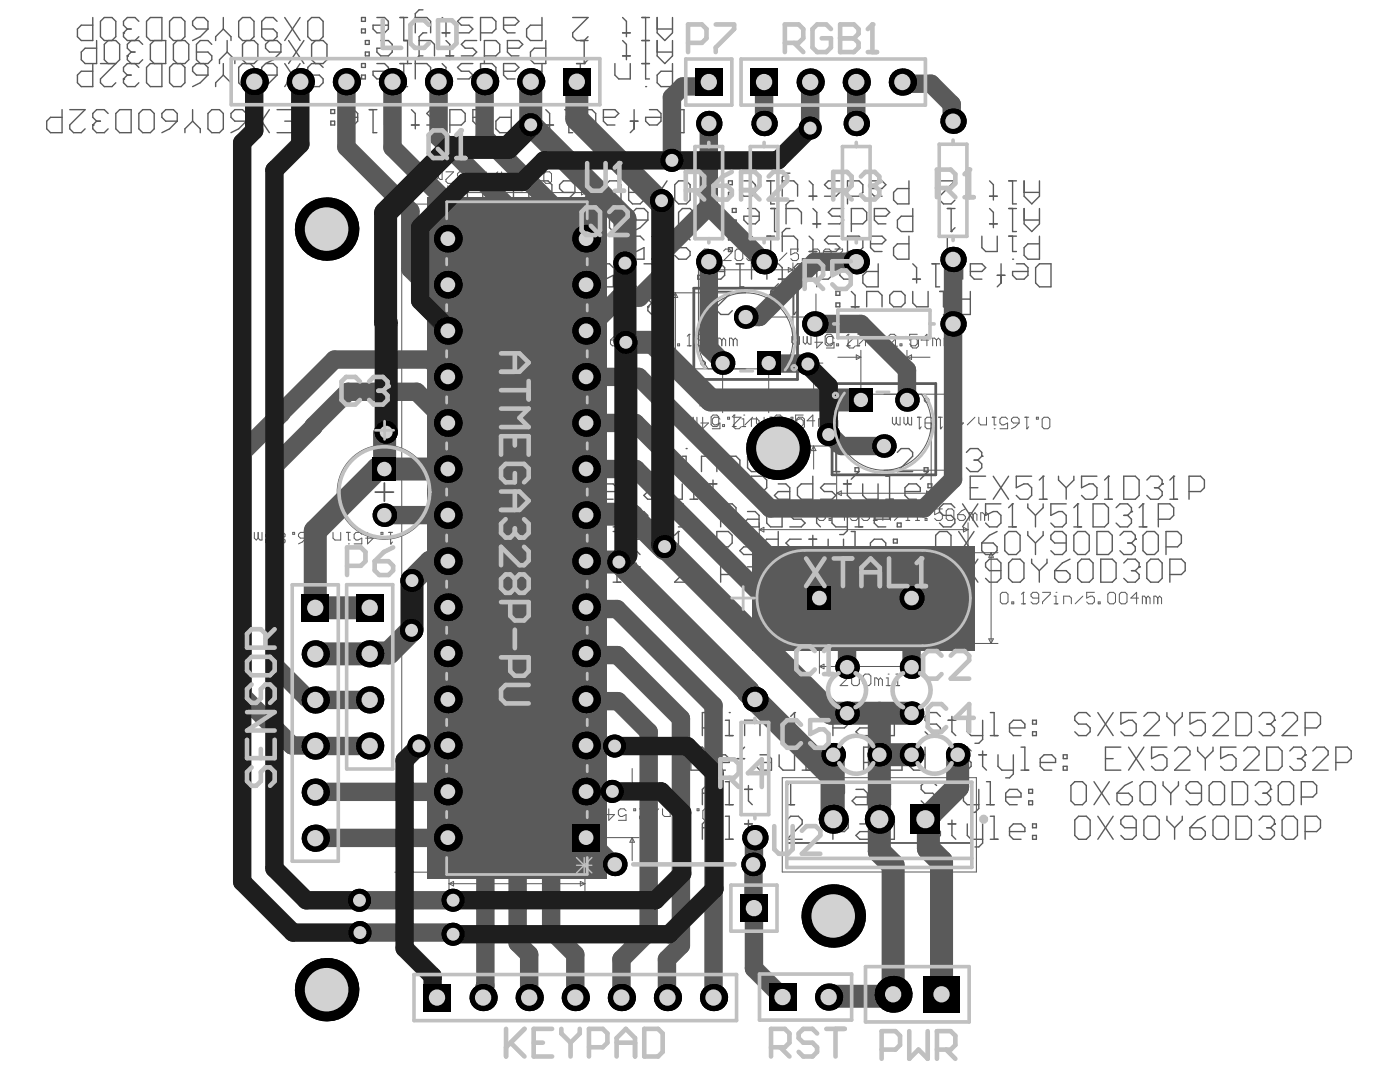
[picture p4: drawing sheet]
<svg xmlns="http://www.w3.org/2000/svg" width="279mm" height="216mm" viewBox="0 0 279 216" stroke-linecap="round" stroke-linejoin="round" font-family="sans-serif">
<g fill="#5a5a5a">
<path d="M150.6 109.4h43.5v19.9h-43.5z"/>
<path d="M88.7 39.8h29v4.1h2.9v126.9h-2.9v4.2h-29v-4.2h-3v-126.9h3z"/>
</g>
<path d="M88.7 39.8h29v4.1h2.9v126.9h-2.9v4.2h-29v-4.2h-3v-126.9h3zM138.5 57.5h20.7v18.2h-20.7zM143.3 72.5h1.8M144.2 71.5v1.9M166.1 76.5h20.7v18.2h-20.7zM180.1 79.8h1.8M181 78.9v1.8M150.6 109.4h43.5v19.9h-43.5z" fill="none" stroke="#5a5a5a" stroke-width=".55"/>
<g fill="none" stroke="#5a5a5a" stroke-width=".2">
<path d="M84.4 34.3v1.1l.4 .4 .4-.4M85.2 34.3v1.1M85.9 34.3v1.5h-.3l-.4-.4M86.7 34.3v1.1l.4 .4 .4-.4M87.5 34.3v1.1M88.2 34.3v1.5h-.4l-.3-.4M89 34.3h1.5l-1.5 1.5v.4l.4 .4h.7l.4-.4M89.4 37v10.6M89.4 38.4h27.6M89.4 38.4l.9-.4v.9zM91.7 34.3h.7l.4 .4v.7h-1.1l-.4-.3v-.4zM92.8 35.4l-.7 .8-.8 .4"/>
<path d="M94.4 34.3h.3v.4h-.3zM97 34.3v.4l-1.5 1.5v.4h1.5M99.3 34.3l-1.5 1.5M100.1 34.3v1.1l.4 .4h1.1v-1.5M102.8 34.3h.8M103.2 36.6h.1M103.2 34.3v1.5h.4M104.3 35.8h.1M104.3 35.8v.4l.4 .4h.8l.4-.4M104.7 35.4l-.4 .4M104.7 35.4h.4M105.9 34.7l-.4-.4h-.8l-.4 .4v.4l.4 .3"/>
<path d="M107.4 34.3h.4v.4h-.4zM108.9 34.3h.8l.4 .4v1.5l-.4 .4h-.8l-.4-.4v-1.5zM116 38l1 .4-1 .5zM117 37v10.6M78.8 40.7h37.9v137M80.2 40.7v133.3M80.2 40.7l.4 .9h-.9zM89.6 55.3h-1.7v3h1.7M89.6 46.2h-1.7v2.9h1.7M89.6 40.7v137M116.7 46.2h1.7v2.9h-1.7M116.7 55.3h1.7v3h-1.7"/>
<path d="M133.4 58.4h15.4M134.8 58.4v15.2M134.8 58.4l.4 1h-.9zM139.4 52.5v15.4M139.4 53.8h18.8M139.4 53.8l.9-.4v.9zM140.2 50.1l.4-.4h.7l.4 .4v1.5l-.4 .4h-.7l-.4-.4zM142.5 51.6h.4v.4h-.4zM144.4 50.1l.4-.4h.8l.3 .4v.4l-1.5 1.5h1.5M146.7 50.1l.4-.4h.8l.3 .4v1.5l-.3 .4h-.8l-.4-.4zM150.5 49.7h-1.5v1.1l.8-.3h.4l.3 .3v.8l-.3 .4h-.8l-.4-.4M151.3 52h.8"/>
<path d="M151.3 50.5h.4v1.5M151.7 49.7h.1M153.2 52v-1.5h1.2l.3 .3v1.2M157 50.5l-1.5 1.5M157.3 53.4l.9 .4-.9 .5zM158.2 52.5v15.4M159.3 49.7h-1.5v1.1l.8-.3h.4l.3 .3v.8l-.3 .4h-.8l-.4-.4M160.1 51.6h.4v.4h-.4zM162 50.1l.4-.4h.8l.4 .4v.4l-1.6 1.5h1.6M162.8 58.7v4.6M164.3 50.1l.4-.4h.8l.4 .4v1.5l-.4 .4h-.8l-.4-.4zM166.6 49.7h1.6v.4l-1.6 1.5v.4"/>
<path d="M169.7 50.8l-.4-.3h-.4v1.5M169.7 50.8v1.2M169.7 50.8l.4-.3 .4 .3v1.2M172 50.8l-.4-.3h-.4v1.5M172 50.8v1.2M172 50.8l.4-.3 .4 .3v1.2M89.6 73.7h-1.7v3h1.7M89.6 64.5h-1.7v3h1.7M115.7 67.1l.4-.4h.8l.3 .4v1.5l-.3 .4h-.8l-.4-.4zM116.7 64.5h1.7v3h-1.7M116.7 73.7h1.7v3h-1.7M118 68.6h.4v.4h-.4z"/>
<path d="M119.9 69h.8M120.3 66.7h.1M120.3 66.7v2.3M120.3 66.7l-.4 .4M121.8 67.9h1.2l.4 .3v.4l-.4 .4h-.8l-.4-.4zM123.4 66.7l-.8 .4-.8 .8M125.7 66.7h-1.6v1.2l.8-.4h.4l.4 .4v.7l-.4 .4h-.8l-.4-.4M126.4 67.5h.4v1.5M126.4 69h.8M126.8 66.7h.1M128.3 69v-1.5h1.2l.4 .4v1.1M132.2 67.5l-1.6 1.5"/>
<path d="M133.4 73.6h22.9a9.4 9.4 0 0 0-1.1-12.7 9.4 9.4 0 0 0-12.8 0 9.4 9.4 0 0 0-1.1 12.7M134.3 72.7h.9l-.4 .9zM134.5 67.9h-1.6l1.2-1.2v2.3M135.2 68.6h.4v.4h-.4zM137.2 69h.7M137.5 66.7h.1M137.5 66.7v2.3M137.5 66.7l-.3 .4M140.6 67.9h-1.1l-.4-.4v-.4l.4-.4h.7l.4 .4v1.5l-.4 .4h-.7l-.4-.4M141.4 69h.7M141.8 66.7h.1M141.8 66.7v2.3"/>
<path d="M141.8 66.7l-.4 .4M144.1 67.9l-.4-.4h-.4v1.5M144.1 67.9v1.1M144.1 67.9l.3-.4 .4 .4v1.1M144.2 72.5v9.9M146.4 67.9l-.4-.4h-.4v1.5M146.4 67.9v1.1M146.4 67.9l.3-.4 .4 .4v1.1M149.7 63.3h14.5M158 67.1v1.2l.4 .4 .4-.4M158.8 67.1v1.2M159.6 67.1v1.6h-.4l-.4-.4"/>
<path d="M160.3 67.1v1.2l.4 .4 .4-.4M161.1 67.1v1.2M161.9 67.1v1.6h-.4l-.4-.4M161.9 78.9h.9l-.4 .9zM162.4 62.3h.9l-.5 1zM162.4 75.2v4.6M162.8 72.5v4.5M162.8 72.5l.5 .9h-.9zM163 67.1v2.3l1.1-1.1h-1.5M164.2 72.5h-10.8v9.9M164.7 67.1l.4-.4h.7l.4 .4v1.5l-.4 .4h-.7l-.4-.4zM166.4 67.5l-.3-.4h-.8l-.4 .4v.8l.4 .4h.4l.7-.4v1.1h-1.5"/>
<path d="M167 68.6h.4v.4h-.4zM167.2 71.3h4.6M168 67.1h.4v.4h-.4zM168.9 69h.8M169.1 67.1h1.6l-1.6 1.6v.4l.4 .3h.8l.4-.3M169.3 66.7h.1M169.3 66.7v2.3M169.3 66.7l-.4 .4M170.8 67.5h.4v1.5M170.8 69h.8M170.9 70.8l.9 .5-.9 .4zM171.2 66.7h.1"/>
<path d="M171.8 69.9v9.9h-10.8M172.7 69v-1.5h1.2l.4 .4v1.1M173 67.1l-1.6 1.6M173.7 67.1v1.2l.4 .4h1.2v-1.6M176.4 67.1h.8M176.6 67.5l-1.6 1.5M176.8 69.4h.1M176.8 67.1v1.6h.4M177.3 67.1l.4-.4h.8l.4 .4v.4l-1.6 1.5h1.6M178.3 67.1h.8M178.7 69.4h.1M178.7 67.1v2.3"/>
<path d="M179.1 69.1l-.4 .3M179.6 68.6h.4v.4h-.4zM180.6 67.1h.4v.4h-.4zM181 69.9v9.9M181 71.3h4.6M181 71.3l.9-.5v.9zM182.2 67.1h.7l.4 .4v1.6l-.4 .3h-.7l-.4-.3v-1.6zM183.1 66.7h-1.6v1.2l.8-.4h.4l.4 .4v.7l-.4 .4h-.8l-.4-.4M183.9 78.7a9.4 9.4 0 0 1-1.1 12.6 9.4 9.4 0 0 1-12.8 0 9.4 9.4 0 0 1-1.1-12.6h22.9M185.4 67.9h-1.6l1.2-1.2v2.3M186.9 67.9l-.4-.4h-.4v1.5M186.9 67.9v1.1"/>
<path d="M186.9 67.9l.4-.4 .4 .4v1.1M189.2 67.9l-.4-.4h-.4v1.5M189.2 67.9v1.1M189.2 67.9l.4-.4 .4 .4v1.1M190.4 78.7v15.1M190.4 78.7l.5 .9h-.9zM89.6 92.1h-1.7v3h1.7M89.6 82.9h-1.7v3h1.7M116.7 82.9h1.7v3h-1.7M116.7 92.1h1.7v3h-1.7M135.3 83.3v1.1l.3 .4 .4-.4M136 83.3v1.1"/>
<path d="M136.8 83.3v1.5h-.4l-.4-.4M137.6 83.3v1.1l.3 .4 .4-.4M138.3 83.3v1.1M139.1 83.3v1.5h-.4l-.4-.4M139.6 81h4.6M140.2 83.3v2.3l1.2-1.2h-1.5M141.9 83.2l.4-.4h.8l.3 .4v1.5l-.3 .4h-.8l-.4-.4zM143.3 80.5l.9 .5-.9 .4zM143.7 83.6l-.4-.3h-.8l-.3 .3v.8l.3 .4h.4l.8-.4v1.2h-1.5M144.2 84.7h.4v.4h-.4zM145.2 83.3h.4v.3h-.4zM146.1 85.1h.8"/>
<path d="M146.4 83.3h1.5l-1.5 1.5v.4l.3 .4h.8l.4-.4M146.5 82.8h.1M146.5 82.8v2.3M146.5 82.8l-.4 .4M148 85.1h.8M148 83.6h.4v1.5M148.4 82.8h.1M150 85.1v-1.5h1.1l.4 .4v1.1M150.2 83.3l-1.5 1.5M151 83.3v1.1l.3 .4h1.2v-1.5M153.4 81h4.6M153.4 81l.9-.5v.9z"/>
<path d="M153.6 83.3h.8M153.8 83.6l-1.5 1.5M154 85.6h.1M154 83.3v1.5h.4M154.6 83.2l.3-.4h.8l.4 .4v.4l-1.5 1.5h1.5M155.6 83.3h.7M155.9 85.6h.1M155.9 83.3v2.3M156.3 85.2l-.4 .4M156.9 84.7h.3v.4h-.3zM157.9 83.3h.3v.3h-.3zM159 83.6l.4-.3h.8l.3 .3v1.6l-.3 .4h-.8l-.4-.4z"/>
<path d="M160.3 82.8h-1.5v1.2l.7-.4h.4l.4 .4v.7l-.4 .4h-.7l-.4-.4M161 89h14.5M162.4 89v4.6M162.4 89l.4 .9h-.9zM162.6 84h-1.5l1.1-1.2v2.3M164.1 84l-.3-.4h-.4v1.5M164.1 84v1.1M164.1 84l.4-.4 .4 .4v1.1M166.4 84l-.3-.4h-.4v1.5M166.4 84v1.1M166.4 84l.4-.4 .4 .4v1.1M167 84.4v15.4"/>
<path d="M167 98.4h18.8M167 98.4l.9-.4v.9zM176.4 93.8h15.4M178.1 83.3v1.1l.4 .4 .4-.4M178.9 83.3v1.1M179.6 83.3v1.5h-.3l-.4-.4M180.4 83.3v1.1l.4 .4 .4-.4M181.2 83.3v1.1M181.9 83.3v1.5h-.4l-.3-.4M183.1 83.3h.7M183.5 85.6h.1M183.5 83.3v2.3"/>
<path d="M183.8 85.2l-.3 .4M184.9 98l.9 .4-.9 .5zM185.8 84.4v15.4M186.1 83.6l-.3-.3h-.8l-.4 .3v1.6l.4 .4h.8l.3-.4v-.4l-.3-.4h-1.2M187.3 83.3h.8M187.7 85.6h.1M187.7 83.3v2.3M188.1 85.2l-.4 .4M189.6 83.3h.4v.3h-.4zM190 92.9h.9l-.5 .9zM191.1 83.3v2.3l1.2-1.2h-1.6M194.6 83.3l-1.6 1.5"/>
<path d="M195.3 83.3v1.1l.4 .4h1.2v-1.5M198 83.3h.8M198.4 85.6h.1M198.4 83.3v1.5h.4M201.1 83.6l-.4-.3h-.8l-.3 .3v.8l.3 .4h.4l.8-.4v1.2h-1.5M201.9 83.6l.3-.3h.8l.4 .3v.8h-1.2l-.3-.4zM203.4 84.4l-.8 .8-.7 .4M204.5 83.3h.8M204.9 85.6h.1M204.9 83.3v2.3M205.3 85.2l-.4 .4M206.8 83.3h.4v.3h-.4z"/>
<path d="M208 83.6l.4-.3h.7l.4 .3v1.6l-.4 .4h-.7l-.4-.4zM48.5 106.2v1.2l.3 .4 .4-.4M49.2 106.2v1.2M50 106.2v1.6h-.4l-.4-.4M50.8 106.2v1.2l.3 .4 .4-.4M51.5 106.2v1.2M52.3 106.2v1.6h-.4l-.4-.4M53.1 107.8h.1M53.1 107.8v.3l.3 .4h.8l.4-.4M53.4 107.4h.4M53.4 107.4l-.3 .4M54.6 106.6l-.4-.4h-.8l-.3 .4v.4l.3 .4"/>
<path d="M55.7 107.4l-.3-.4v-.4l.3-.4h.8l.4 .4v.4l-.4 .4M55.7 107.4h.8M55.7 107.4l-.3 .4v.3l.3 .4h.8l.4-.4v-.3l-.4-.4M58.4 106.2h.4v.4h-.4zM59.9 106.2h.8l.4 .4v.8h-1.2l-.3-.4v-.4zM61.1 107.4l-.8 .7-.7 .4M61.9 107.8h.1M61.9 107.8v.3l.3 .4h.8l.4-.4M62.2 107.4h.4M62.2 107.4l-.3 .4M63.4 106.6l-.4-.4h-.8l-.3 .4v.4l.3 .4M65.7 106.2l-1.5 1.6"/>
<path d="M66.5 106.2v1.2l.3 .4h1.2v-1.6M69.1 106.2h.8M69.5 108.5h.1M69.5 106.2v1.6h.4M72.2 106.6l-.4-.4h-.7l-.4 .4v.8l.4 .4h.3l.8-.4v1.1h-1.5M73.4 106.2v2.3l1.1-1.1h-1.5M76 106.2h.4v.4h-.4zM77.6 106.2h.7M78 108.5h.1M78 106.2v2.3M78.3 108.1l-.3 .4M89.6 119.7h-1.7v2.9h1.7"/>
<path d="M89.6 110.5h-1.7v2.9h1.7M89.6 101.3h-1.7v3h1.7M116.7 101.3h1.7v3h-1.7M116.7 110.5h1.7v2.9h-1.7M116.7 119.7h1.7v2.9h-1.7M146 119.3h4.6M148.3 117v4.6M151.5 105.7l1-.5v.9zM151.5 105.7h41.7M151.5 104.3v15M152.5 100.3v1.1l.3 .4 .4-.4M153.2 100.3v1.1"/>
<path d="M154 100.3v1.5h-.4l-.4-.4M154.8 100.3v1.1l.3 .4 .4-.4M155.5 100.3v1.1M156.3 100.3v1.5h-.4l-.4-.4M158.6 100.3v.3l-1.5 1.6v.4h1.5M159.4 100.6l.3-.3h.8l.4 .3v1.6l-.4 .4h-.8l-.3-.4zM161.7 100.3h1.5l-1.5 1.5v.4l.3 .4h.8l.4-.4M163.2 101.9l.4-.4h.7l.4 .4v1.6l-.4 .3h-.7l-.4-.3zM163.5 119.3v15.1M164.7 100.3h.4v.3h-.4zM165.5 103.5h.3v.3h-.3zM167.4 100.6l-.4-.3h-.7l-.4 .3v.8l.4 .4h.3l.8-.4v1.2h-1.5"/>
<path d="M168.9 102.7h-1.5l1.1-1.2v2.3M169.7 100.3l-1.5 1.5M170.5 100.3v1.1l.4 .4h1.1v-1.5M171.2 101.5h-1.5v1.2l.7-.4h.4l.4 .4v.8l-.4 .3h-.7l-.4-.3M172 101.9l.4-.4h.7l.4 .4v.4M172.7 102.7h.4M173.1 102.7l.4 .4v.4l-.4 .3h-.7l-.4-.3M173.2 100.3h.7M173.5 102.3h.1M173.5 102.3l-.4 .4M173.5 102.6h.1M173.5 100.3v1.5h.4"/>
<path d="M174.3 102.3h.4v1.5M174.3 103.8h.7M174.7 101.5h.1M176.2 103.8v-1.5h1.1l.4 .4v1.1M176.2 100.6l-.4-.3h-.7l-.4 .3v.8l.4 .4h.4l.7-.4v1.2h-1.5M177 100.6l.4-.3h.7l.4 .3v1.6l-.4 .4h-.7l-.4-.4zM179.3 100.3h1.5l-1.5 1.5v.4l.4 .4h.7l.4-.4M180 102.3l-1.5 1.5M180.8 103.8h.8M181.2 101.5h.1M181.2 101.5v2.3M181.2 101.5l-.4 .4"/>
<path d="M181.2 119.3v15.1M182.3 100.3h.4v.3h-.4zM182.7 103.8h.8M183.1 101.5h.1M183.1 101.5v2.3M183.1 101.5l-.4 .4M183.5 100.6l.4-.3h.7l.4 .3v1.6l-.4 .4h-.7l-.4-.4zM184.1 110.3a9.1 9.1 0 0 1 9.1 9 9.1 9.1 0 0 1-9.1 9.1M184.6 103.5h.4v.3h-.4zM188.1 101.5h-1.6v1.2l.8-.4h.4l.4 .4v.8l-.4 .3h-.8l-.4-.3M188.8 101.9l.4-.4h.8l.4 .4v1.6l-.4 .3h-.8l-.4-.3zM191.1 102.7h1.2l.4 .4v.4l-.4 .3h-.8l-.4-.3z"/>
<path d="M192.3 105.2l.9 .5-.9 .4zM192.7 101.5l-.8 .4-.8 .8M193.2 104.3v15M194.2 102.7l-.4-.4h-.4v1.5M194.2 102.7v1.1M194.2 102.7l.4-.4 .4 .4v1.1M196.5 102.7l.4-.4 .4 .4v1.1M196.5 102.7l-.4-.4h-.4v1.5M196.5 102.7v1.1M197.8 110.3l.5 .9h-1zM197.8 110.3v18.1M199.2 110.3h-38.6a9.1 9.1 0 0 0-9.1 9 9.1 9.1 0 0 0 9.1 9.1h38.6"/>
<path d="M199.6 118.6l.4-.4h.8l.4 .4v1.5l-.4 .4h-.8l-.4-.4zM204.2 118.2h.1M204.2 118.2v2.3M204.2 118.2l-.4 .4M207.3 119.3h-1.2l-.3-.3v-.4l.3-.4h.8l.4 .4v1.5l-.4 .4h-.8l-.3-.4M208.1 118.2h1.5v.4l-1.5 1.5v.4M210.4 119h.3v1.5M210.7 118.2h.1M216.1 119l-1.5 1.5M218.4 118.2h-1.5v1.1l.7-.3h.4l.4 .3v.8l-.4 .4h-.7l-.4-.4M221.1 118.6l.4-.4h.7l.4 .4v1.5l-.4 .4h-.7l-.4-.4zM223.4 118.6l.4-.4h.7l.4 .4v1.5l-.4 .4h-.7l-.4-.4z"/>
<path d="M227.2 119.3h-1.5l1.1-1.1v2.3M228.8 119.3l-.4-.3h-.4v1.5M228.8 119.3v1.2M228.8 119.3l.3-.3 .4 .3v1.2M231 119.3l-.3-.3h-.4v1.5M231 119.3v1.2M231 119.3l.4-.3 .4 .3v1.2M89.6 138.1h-1.7v2.9h1.7M89.6 128.9h-1.7v2.9h1.7M116.7 128.9h1.7v2.9h-1.7M116.7 138.1h1.7v2.9h-1.7M163.5 133l.9-.5v1z"/>
<path d="M163.5 133h17.7M167.7 134.9l.4-.4h.7l.4 .4v.4l-1.5 1.5h1.5M170 134.9l.4-.4h.7l.4 .4v1.5l-.4 .4h-.7l-.4-.4zM172.3 134.9l.3-.4h.8l.4 .4v1.5l-.4 .4h-.8l-.3-.4zM175.3 135.7l-.4-.4h-.3v1.5M175.3 135.7v1.1M175.3 135.7l.4-.4 .4 .4v1.1M176.9 136.8h.7M176.9 135.3h.3v1.5M177.2 134.5h.1M178.8 136.8h.7M178.8 134.5h.4v2.3"/>
<path d="M180.3 132.5l.9 .5-.9 .5zM197.3 127.5h1l-.5 .9zM201.9 120.1h.4v.4h-.4zM203.8 120.5h.8M210.4 120.5h.7M212.3 120.5v-1.5h1.1l.4 .3v1.2M219.2 120.1h.4v.4h-.4zM89.6 156.5h-1.7v2.9h1.7M89.6 147.3h-1.7v2.9h1.7M116.7 147.3h1.7v2.9h-1.7M116.7 156.5h1.7v2.9h-1.7M117 157.9h10.5"/>
<path d="M125.7 157h.9l-.4 .9zM126.2 153.3v4.6M156.1 155.2h38.8v18.8h-38.8zM78.8 174h37.9M79.2 178.2v1.1l.4 .4 .4-.4M79.7 173.1h.9l-.4 .9zM80 178.2v1.1M80.8 178.2v1.5h-.4l-.4-.4M81.5 178.2v1.1l.4 .4 .4-.4M82.3 178.2v1.1M83.1 178.2v1.5h-.4l-.4-.4M83.8 179.7h.1"/>
<path d="M83.8 179.7v.4l.4 .4h.8l.4-.4M84.2 179.3h.4M84.2 179.3l-.4 .4M85.4 178.6l-.4-.4h-.8l-.4 .4v.3l.4 .4M87.7 178.6l-.4-.4h-.8l-.4 .4v1.5l.4 .4h.8l.4-.4v-.4l-.4-.4h-1.2M88.8 178.2v2.3l1.2-1.2h-1.6M89.6 165.7h-1.7v2.9h1.7M89.6 176.3h27.1M89.6 176.3l.9-.4v.9zM91.5 178.2h.4v.4h-.4zM94.2 178.2v.4l-1.6 1.5v.4h1.6M96.5 178.2l-1.6 1.5"/>
<path d="M97.2 178.2v1.1l.4 .4h1.2v-1.5M99.9 178.2h.8M100.3 178.2v1.5h.4M102.1 174a1.1 1.1 0 0 1 1.1-1.1 1.1 1.1 0 0 1 1.1 1.1M103 178.6l-.4-.4h-.8l-.4 .4v.7l.4 .4h.4l.8-.4v1.2h-1.6M105.3 178.6l-.4-.4h-.8l-.4 .4v1.5l.4 .4h.8l.4-.4v-.4l-.4-.4h-1.2M106 178.2h1.6l-1.6 1.5v.4l.4 .4h.8l.4-.4M109.1 178.2h.4v.4h-.4zM110.6 178.2h.8l.4 .4v1.5l-.4 .4h-.8l-.3-.4v-1.5zM115.8 175.9l.9 .4-.9 .5zM116.5 161.4v1.1l.4 .4 .4-.4M116.7 165.7h1.7v2.9h-1.7"/>
<path d="M117 167.1h10.5M117.3 161.4v1.1M118 161.4v1.5h-.3l-.4-.4M118.8 161.4v1.1l.4 .4 .4-.4M119.6 161.4v1.1M120.3 161.4v1.5h-.3l-.4-.4M121.5 161.4v2.3l1.1-1.2h-1.5M124.9 161.8l-.3-.4h-.8l-.4 .4v.7l.4 .4h.4l.7-.4v1.2h-1.5M126.2 167.1v4.6M126.2 167.1l.4 1h-.9zM126.5 161.4h.4v.4h-.4zM127.6 161.4h1.6l-1.6 1.5v.4l.4 .4h.8l.4-.4"/>
<path d="M131.5 161.4l-1.6 1.5M132.2 161.4v1.1l.4 .4h1.2v-1.5M134.9 161.4h.8M135.3 163.7h.1M135.3 161.4v1.5h.4M136.8 161.4h.8M137.2 163.7h.1M137.2 161.4v2.3M137.6 163.3l-.4 .4M139.1 161.4h.4v.4h-.4zM140.7 161.4h.7l.4 .4v1.5l-.4 .4h-.7l-.4-.4v-1.5zM100.3 180.5h.1"/>
<circle cx="140.3" cy="72.5" r=".46"/>
<circle cx="184.9" cy="79.8" r=".46"/>
<circle cx="76.7" cy="98.2" r="9.4"/>
</g>
<g fill="none" stroke="#5a5a5a" stroke-width=".36">
<path d="M74.9 98.2h3.6M76.7 96.4v3.6M157 156.1h37v17h-37zM157 168.2h37M173.7 163.5h3.6M175.5 161.7v3.6"/>
<circle cx="76.7" cy="98.2" r="9.1"/>
</g>
<g fill="none" stroke="#5a5a5a" stroke-width=".28">
<path d="M18.5 3.5v4.6h-2.3l-.7-.8v-1.5l.7-.8h2.3M18.5 12.7v4.6h-2.3l-.7-.8v-1.5l.7-.8h2.3M19.3 8.1v4.6h-2.3l-.8-.8v-1.5l.8-.8h2.3M20 12.7h3.1M21.6 8.1l-.8 .8v3l.8 .8M22.3 8.1l.8-.8v-3l-.8-.8h-1.5l-.8 .8v3l.8 .8h2.3l.8 .8v3l-3.9 3.8v.8l.8 .8h1.5l.8-.8M24.6 15.7h.1M24.6 6.6h.1M24.6 15.7v.8l.8 .8h1.5l.8-.8M24.6 6.6v.7l.8 .8h2.3l.8 .8M25.4 11.2h.1M25.4 15h.8"/>
<path d="M25.4 15l-.8 .7M25.4 11.2v.7l.8 .8M25.4 5.8h.8M25.4 5.8l-.8 .8M26.2 10.4h.7M26.2 8.1l-.8 .8v.7l.8 .8M26.2 10.4l-.8 .8M26.9 12.7l.8 .8M27.7 4.3l-.8-.8h-1.5l-.8 .8v.7l.8 .8M27.7 7.3l-.8 .8M28.5 11.9l-.8 .8h-2.3l-.8 .8v.7l.8 .8M30.8 8.1l-.8 .8v3l.8 .8"/>
<path d="M32.3 8.1v-4.6h-2.3l-.8 .8v3l.8 .8h3.1v4.6h-3.1l-.8 .8v3l.8 .8h2.3v-4.6M35.4 8.1l-.8 .8v3l.8 .8M36.1 8.1l.8-.8v-3l-.8-.8h-1.5l-.8 .8v3l.8 .8h2.3l.8 .8v3l-.8 .8h-2.3l-.8 .8v3l.8 .8h1.5l.8-.8v-3l-.8-.8M38.4 4.3l.8-.8h1.5l.8 .8v1.5h-2.3l-.8-.8zM39.2 10.4h2.3l.8 .8v.7l-.8 .8h-2.3l-.8 .8v.7l.8 .8h2.3M40.7 12.7l.8 .8v1.5M41.5 15l-1.5 1.5-1.6 .8M41.5 5.8l-1.5 1.5-1.6 .8M42.3 8.9l-.8-.8h-1.5l-.8 .8v3l.8 .8M44.6 5.8l1.5 1.5v.8M44.6 15l1.5 1.5v.8M44.6 3.5v2.3"/>
<path d="M44.6 12.7v2.3M44.6 15l-1.6 1.5v.8M44.6 5.8l-1.6 1.5v.8M45.3 10.4l1.6 1.5v.8M45.3 10.4l-1.5 1.5v.8M45.3 8.1v2.3M49.2 8.1l-.8 .8v3l.8 .8M49.9 8.1l.8-.8v-3l-.8-.8h-1.5l-.8 .8v3l.8 .8h2.3l.8 .8v3l-.8 .8h-2.3l-.8 .8v3l.8 .8h1.5l.8-.8v-3l-.8-.8M52.2 5.8h2.3l.8 .8v.7l-.8 .8M53 12.7h1.5l.8 .8v1.5M53 12.7l-.8 .8v.7l.8 .8h2.3M53.8 8.1l-.8 .8v.7l.8 .8h2.3"/>
<path d="M55.3 4.3l-.8-.8h-1.5l-.8 .8v3l.8 .8h2.3l.8 .8v1.5M55.3 15l-1.5 1.5-1.6 .8M56.1 10.4l-1.6 1.5-1.5 .8M56.8 12.7l3.1 4.6M56.8 3.5l3.1 4.6M57.6 8.1l3.1 4.6M59.9 12.7l-3.1 4.6M59.9 3.5l-3.1 4.6M60.7 8.1l-3.1 4.6M63 8.1l-.8 .8v3l.8 .8M63.7 12.7l.8 .8M63.7 8.1l.8-.8v-3l-.8-.8h-1.5l-.8 .8v3l.8 .8h2.3l.8 .8v3l-.8 .8h-2.3l-.8 .8v.7l.8 .8h1.5l.8 .7v.8l-.8 .8h-1.5l-.8-.8"/>
<path d="M72.1 12.7h.8v.8h-.8zM72.1 15h.8v.7h-.8zM72.1 3.5h.8v.8h-.8zM72.1 5.8h.8v.8h-.8zM72.9 10.4h.8v.8h-.8zM72.9 8.1h.8v.8h-.8zM75.2 3.5h1.5l.8 .8v1.5l-.8 .8h-1.5l-.8-.8v-.8h3.1M75.2 12.7h1.5l.8 .8v1.5l-.8 .7h-1.5l-.8-.7v-.8h3.1M76 8.1h1.5l.8 .8v1.5l-.8 .8h-1.5l-.8-.8v-.8h3.1M79.8 3.5h1.5M80.6 12.7v4.6h.7M80.6 3.5v4.6h1.5"/>
<path d="M81.3 8.1v4.6M82.1 12.7h-2.3M82.9 12.7h2.3l.7 .8v2.2M82.9 3.5h2.3l.7 .8v2.3M83.6 8.1h2.3l.8 .8v2.3M83.6 11.2l-.7 .7v3.8M83.6 11.2h.8M84.4 2h-.8l-.7 .7v3.9M85.2 6.6h-.8l-.8 .7v3.9M88.2 15.7h1.6M88.2 3.5l.8 .8v3M88.2 12.7l.8 .8v3"/>
<path d="M88.2 6.6h1.6M89 8.1l.8 .8v3M89 11.2h1.5M94.4 12.7h-2.3l-.8 .8 .8 .7h1.5l.8 .8-.8 .7h-2.3M94.4 3.5h-2.3l-.8 .8 .8 .7h1.5l.8 .8-.8 .8h-2.3M95.1 8.1h-2.3l-.7 .8 .7 .7h1.6l.7 .8-.7 .8h-2.3M95.9 6.6h2.3l.8-.8v-1.5l-.8-.8h-2.3v4.6M95.9 15.7h2.3l.8-.7v-1.5l-.8-.8h-2.3v4.6M96.7 11.2h2.3l.7-.8v-1.5l-.7-.8h-2.3v4.6M100.5 5h2.3l.8-.7-.8-.8h-2.3v2.3l.8 .8h1.5M100.5 14.2h2.3l.8-.7-.8-.8h-2.3v2.3l.8 .7h1.5M101.3 9.6h2.3l.7-.7-.7-.8h-2.3v2.3l.7 .8h1.6"/>
<path d="M108.2 12.7v4.6h-2.3l-.8-.8v-1.5l.8-.8h2.3M108.2 3.5v4.6h-2.3l-.8-.8v-1.5l.8-.8h2.3M108.9 8.1v4.6h-2.3l-.7-.8v-1.5l.7-.8h2.3M114.3 3.5h3.1l-3.1 3.1v.7l.8 .8h2.3M115.1 12.7h1.5M115.8 17.3h.1M115.8 12.7v4.6M116.6 12.7h.1M116.6 16.5l-.8 .8M117.4 7.3l-.8 .8v4.6M117.4 11.9l-.8 .8M122.7 12.7v2.3l.8 .7h2.3v-3"/>
<path d="M124.3 11.2h1.5M124.3 3.5l.7 .8v3M124.3 8.1l.7 .8v3M124.3 6.6h1.5M128.1 12.7h1.5M128.1 8.1h1.5M128.1 3.5h1.5M128.8 17.3h.1M128.8 3.5v12.2h.8M131.1 3.5v3.1l1.6 1.5 1.5-1.5v-3.1M131.1 8.1v3.1l1.6 1.5 1.5-1.5v-3.1M131.1 10.4h3.1"/>
<path d="M131.1 5.8h3.1M134.2 12.7v4.6h-2.3l-.8-.8v-1.5l.8-.8h2.3M12.4 21.9v4.6h-2.3l-.8-.8v-1.5l.8-.8h2.3M13.9 21.9h3.1l-3.1 3v.8l.8 .8h1.5l.8-.8M18.5 24.9h.1M18.5 24.9v.8l.8 .8h1.5l.8-.8M19.3 24.2h.7M19.3 24.2l-.8 .7M21.6 22.6l-.8-.7h-1.5l-.8 .7v.8l.8 .8M23.1 22.6l.8-.7h2.3v4.6h-2.3l-.8-.8zM27.7 22.6l.8-.7h1.5l.8 .7v3.1l-.8 .8h-1.5l-.8-.8zM32.3 22.6l.8-.7h1.5l.8 .7v1.6h-2.3l-.8-.8z"/>
<path d="M35.4 24.2l-1.6 1.5-1.5 .8M38.4 24.2l1.6 1.5v.8M38.4 24.2l-1.5 1.5v.8M38.4 21.9v2.3M41.5 22.6l.8-.7h1.5l.8 .7v3.1l-.8 .8h-1.5l-.8-.8zM46.1 22.6l.8-.7h1.5l.8 .7v1.6h-2.3l-.8-.8zM49.2 24.2l-1.6 1.5-1.5 .8M50.7 21.9l3.1 4.6M53.8 21.9l-3.1 4.6M55.3 21.9h3.1v4.6h-3.1M56.8 24.2h1.6M66 21.9h.8v.7h-.8z"/>
<path d="M66 24.2h.8v.7h-.8zM69.1 21.9h1.5l.8 .7v1.6l-.8 .7h-1.5l-.8-.7v-.8h3.1M73.7 21.9h1.5M74.4 21.9v4.6h.8M76.7 21.9h2.3l.8 .7v2.3M78.3 20.3h-.8l-.8 .8v3.8M82.1 24.9h1.5M82.1 21.9l.8 .7v3.1M88.2 21.9h-2.3l-.7 .7 .7 .8h1.6l.7 .8-.7 .7h-2.3M89.8 24.9h2.3l.7-.7v-1.6l-.7-.7h-2.3v4.6M91.8 36.1v4.6h-2.3l-.8-.8v-1.5l.8-.8h2.3M93.3 36.9l.7-.8h1.6l.7 .8v3l-.7 .8h-1.6l-.7-.8z"/>
<path d="M94.4 23.4h2.3l.7-.8-.7-.7h-2.3v2.3l.7 .7h1.6M97.9 39.2h.1M97.9 39.2v.7l.7 .8h1.6l.7-.8M98.6 38.4h.8M98.6 38.4l-.7 .8M100.9 36.9l-.7-.8h-1.6l-.7 .8v.7l.7 .8M102 21.9v4.6h-2.3l-.7-.8v-1.5l.7-.8h2.3M102.5 36.9l.7-.8h2.3v4.6h-2.3l-.7-.8zM107.1 36.9l.7-.8h1.6l.7 .8v3l-.7 .8h-1.6l-.7-.8zM108.9 21.9l.8 .7v3.1M108.9 24.9h1.6M111.7 36.9l.7-.8h1.6l.7 .8v1.5h-2.3l-.7-.8z"/>
<path d="M112.8 21.9h1.5M113.5 21.9v4.6h.8M114.7 38.4l-1.5 1.5-1.5 .8M115.8 24.9v-3h2.3l.8 .7v2.3M117.8 36.1v2.3M117.8 38.4l1.5 1.5v.8M117.8 38.4l-1.5 1.5v.8M120.4 23.4h2.3l.8-.8-.8-.7h-2.3v2.3l.8 .7h1.5M120.9 36.9l.7-.8h1.6l.7 .8v3l-.7 .8h-1.6l-.7-.8zM125.8 24.2h1.5M126.6 21.9v3.8l-.8 .8M128.5 36.9l-.7-.8h-1.6l-.7 .8v3l.7 .8h1.6l.7-.8v-.7l-.7-.8h-2.3"/>
<path d="M129.6 21.9h1.5l.8 .7v1.6l-.8 .7h-1.5l-.8-.7v-.8h3.1M130.1 36.1l3 4.6M133.1 36.1l-3 4.6M133.4 22.6l.8-.7h2.3v4.6h-2.3l-.8-.8zM134.7 36.9l.7-.8h1.6l.7 .8v3l-.7 .8h-1.6l-.7-.8zM145.4 36.1h.8v.8h-.8zM145.4 38.4h.8v.8h-.8zM148.4 36.1h1.6l.7 .8v1.5l-.7 .8h-1.6l-.7-.8v-.8h3M153 36.1h1.6M153.8 36.1v4.6h.8M156.1 36.1h2.3l.8 .8v2.3M157.6 34.6h-.7l-.8 .7v3.9"/>
<path d="M161.5 36.1l.7 .8v3M161.5 39.2h1.5M167.6 36.1h-2.3l-.8 .8 .8 .7h1.5l.8 .8-.8 .8h-2.3M169.1 39.2h2.3l.8-.8v-1.5l-.8-.8h-2.3v4.6M173.7 37.6h2.3l.8-.7-.8-.8h-2.3v2.3l.8 .8h1.5M181.4 36.1v4.6h-2.3l-.8-.8v-1.5l.8-.8h2.3M187.5 36.1h3.1l-3.1 3.1v.7l.8 .8h1.5l.8-.8M197.5 36.1l.8 .8v3M197.5 39.2h1.5M201.3 36.1h1.6M202.1 36.1v4.6h.8M204.4 36.1v3.1l1.5 1.5 1.5-1.5v-3.1"/>
<path d="M204.4 38.4h3M87.9 52.6v4.6h-2.3l-.7-.7v-1.6l.7-.7h2.3M90.2 52.6h1.6M91 57.2h.1M91 52.6v4.6M91.8 56.5l-.8 .7M92.5 41.6v4.6h-2.3l-.7-.8v-1.5l.7-.8h2.3M93.3 55.7h.1M93.3 55.7v.8l.7 .7h1.6l.7-.7M94 54.9h.8M94 54.9l-.7 .8M94 47.1v4.6h-2.2l-.8-.7v-1.6l.8-.7h2.2"/>
<path d="M94 42.4l.8-.8h1.5l.8 .8v3l-.8 .8h-1.5l-.8-.8zM96.3 47.1h1.6M96.3 53.4l-.7-.8h-1.6l-.7 .8v.8l.7 .7M97.1 51.7h.1M97.1 47.1v4.6M97.9 51l-.8 .7M97.9 53.4l.7-.8h2.3v4.6h-2.3l-.7-.7zM98.6 44.7h.1M98.6 44.7v.7l.8 .8h1.5l.8-.8M99.4 50.2h.1M99.4 50.2v.8l.8 .7h1.5l.8-.7M99.4 43.9h.8"/>
<path d="M99.4 43.9l-.8 .8M100.2 49.4h.7M100.2 49.4l-.8 .8M101.7 42.4l-.8-.8h-1.5l-.8 .8v.7l.8 .8M102.5 47.9l-.8-.8h-1.5l-.8 .8v.8l.8 .7M103.2 42.4l.8-.8h2.3v4.6h-2.3l-.8-.8zM103.2 52.6h1.6M104 47.9l.8-.8h2.3v4.6h-2.3l-.8-.7zM104 57.2h.1M104 52.6v4.6M104.8 56.5l-.8 .7M107.8 42.4l.8-.8h1.5l.8 .8v3l-.8 .8h-1.5l-.8-.8z"/>
<path d="M109.4 47.1h1.5M109.4 53.4l-.8-.8h-1.5l-.8 .8v1.5l.8 .8h.7l1.6-.8v2.3h-3.1M110.1 51.7h.1M110.1 47.1v4.6M110.9 51l-.8 .7M112.4 54.9l1.6 1.6v.7M112.4 54.9l-1.5 1.6v.7M112.4 52.6v2.3M115.5 42.4l-.8-.8h-1.5l-.8 .8v3l.8 .8h1.5l.8-.8v-.7l-.8-.8h-2.3M115.5 47.9l-.8-.8h-1.5l-.8 .8v1.5l.8 .8h.8l1.5-.8v2.3h-3.1M116.3 52.6h1.5M117 57.2h.1"/>
<path d="M117 52.6v4.6M117.8 56.5l-.8 .7M118.6 41.6v2.3M118.6 47.1v2.3M118.6 43.9l1.5 1.5v.8M118.6 49.4l1.5 1.6v.7M118.6 43.9l-1.6 1.5v.8M118.6 49.4l-1.6 1.6v.7M121.6 42.4l.8-.8h1.5l.8 .8v3l-.8 .8h-1.5l-.8-.8zM122.4 47.1h1.5M122.4 53.4l-.8-.8h-1.5l-.8 .8v1.5l.8 .8h.8l1.5-.8v2.3h-3.1M123.2 51.7h.1"/>
<path d="M123.2 47.1v4.6M123.9 51l-.7 .7M123.9 52.6l3.1 4.6M126.2 42.4l.8-.8h1.5l.8 .8v1.5h-2.3l-.8-.8zM127 52.6l-3.1 4.6M128.5 47.9l-.7-.8h-1.6l-.7 .8v1.5l.7 .8h.8l1.5-.8v2.3h-3M128.5 52.6h3.1v4.6h-3.1M129.3 43.9l-1.5 1.5-1.6 .8M130.1 54.9h1.5M130.1 47.1l3 4.6M130.8 41.6l3.1 4.6M132.4 58.9l-.8-.7h-1.5l-.8 .7v.8l.8 .8"/>
<path d="M133.1 47.1l-3 4.6M133.9 41.6l-3.1 4.6M135.4 42.4l.8-.8h1.5l.8 .8v3l-.8 .8h-1.5l-.8-.8zM137.7 47.9l-.7-.8h-1.6l-.7 .8v.8l.7 .7h1.6l.7 .8v.8l-.7 .7h-1.6l-.7-.7M139.3 52.6h.7v.8h-.7zM139.3 54.9h.7v.8h-.7zM140 58.2h.8v.7h-.8zM141.5 56.6l-1.5 1.6M142.3 52.6h1.6l.7 .8v1.5l-.7 .8h-1.6l-.7-.8v-.7h3M143.1 58.2h3l-3 3v.8l.7 .8h1.6l.7-.8M145.4 47.1h.8v.8h-.8zM145.4 49.4h.8v.8h-.8z"/>
<path d="M146.2 41.6h.7v.8h-.7zM146.2 43.9h.7v.8h-.7zM146.9 52.6h1.6M147.7 52.6v4.6h.8M148.4 47.1h1.6l.7 .8v1.5l-.7 .8h-1.6l-.7-.8v-.7h3M149.2 41.6h1.5l.8 .8v1.5l-.8 .8h-1.5l-.8-.8v-.8h3.1M150 52.6h2.3l.7 .8v2.3M151.5 51.1h-.8l-.7 .8v3.8M153 47.1h1.6M153.8 58.2h.8v.7h-.8zM153.8 47.1v4.6h.8M153.8 41.6h1.5"/>
<path d="M154.6 41.6v4.6h.7M155.3 56.6l-1.5 1.6M155.3 55.7h1.6M155.3 52.6l.8 .8v3.1M156.1 47.1h2.3l.8 .8v2.3M156.9 41.6h2.3l.7 .8v2.3M157.6 58.2h1.6M157.6 45.6h-.7l-.8 .8v3.8M158.4 58.2v4.6M158.4 40.1h-.8l-.7 .7v3.9M161.5 50.2h1.5M161.5 47.1l.7 .8v3.1"/>
<path d="M161.5 52.6h-2.3l-.8 .8 .8 .8h1.5l.8 .7-.8 .8h-2.3M162.2 41.6l.8 .8v3M162.2 44.7h1.6M163 55.7h2.3l.8-.8v-1.5l-.8-.8h-2.3v4.6M166.8 58.2h.8v.7h-.8zM167.6 47.1h-2.3l-.8 .8 .8 .8h1.5l.8 .7-.8 .8h-2.3M167.6 54.2h2.3l.8-.8-.8-.8h-2.3v2.3l.8 .8h1.5M168.4 41.6h-2.3l-.8 .8 .8 .7h1.5l.8 .8-.8 .8h-2.3M169.1 50.2h2.3l.8-.8v-1.5l-.8-.8h-2.3v4.6M169.9 58.2l.8 .7v3.1M169.9 44.7h2.3l.8-.8v-1.5l-.8-.8h-2.3v4.6M173.7 48.7h2.3l.8-.8-.8-.8h-2.3v2.3l.8 .8h1.5"/>
<path d="M174.5 43.1h2.3l.8-.7-.8-.8h-2.3v2.3l.8 .8h1.5M175.3 52.6v4.6h-2.3l-.8-.7v-1.6l.8-.7h2.3M177.6 58.9l.7-.7h1.6l.7 .7v1.6l-.7 .7h-1.6l-.7-.7zM181.4 47.1v4.6h-2.3l-.8-.7v-1.6l.8-.7h2.3M182.2 58.2v2.3l.7 .7h2.3v-3M182.2 41.6v4.6h-2.3l-.8-.8v-1.5l.8-.8h2.3M182.2 55.7h1.5M182.2 52.6l.7 .8v3.1M186 52.6h1.5M186.8 52.6v4.6h.7M187.5 58.2h1.6M188.3 58.2v3h.8"/>
<path d="M188.3 47.1h1.5M189.1 51.7h.1M189.1 47.1v4.6M189.1 41.6h1.5M189.1 55.7v-3.1h2.3l.7 .8v2.3M189.8 46.2h.1M189.8 51l-.7 .7M189.8 41.6v4.6M190.6 45.4l-.8 .8M193.7 58.2v4.6h-2.3l-.8-.8v-1.5l.8-.8h2.3M193.7 54.2h2.3l.7-.8-.7-.8h-2.3v2.3l.7 .8h1.6M196 47.1v2.3l.7 .8h2.3v-3.1"/>
<path d="M197.5 41.6l.8 .8v3M197.5 44.7h1.5M199 54.9h1.6M199.8 52.6v3.9l-.8 .7M201.3 47.1h1.6M201.3 41.6h1.6M202.1 51.7h.1M202.1 41.6v4.6h.8M202.1 47.1v3.1h.8M202.9 52.6h1.5l.7 .8v1.5l-.7 .8h-1.5l-.8-.8v-.7h3M204.4 41.6v3.1l1.5 1.5 1.5-1.5v-3.1M204.4 43.9h3"/>
<path d="M206.7 53.4l.7-.8h2.3v4.6h-2.3l-.7-.7zM207.4 47.1v4.6h-2.3l-.7-.7v-1.6l.7-.7h2.3M129.3 61.2h.1M129.3 61.2v.8l.8 .8h1.5l.8-.8M130.1 60.5h.7M130.1 60.5l-.8 .7M158.4 62.8h.1M159.2 62l-.8 .8M166.8 60.5h.8v.7h-.8zM169.9 61.2h1.5M173 61.2v-3h2.3l.7 .7v2.3M188.3 62.8h.1"/>
<path d="M115.5 95h2.3l.7 .8v3.1l-.7 .7h-2.3zM120.1 98.1h3v-.8l-.7-.7h-1.6l-.7 .7v1.6l.7 .7h1.6M124.7 97.3h1.5M126.2 95l-.8 .8v3.8M129.3 96.6h1.5l.8 .7v2.3h-2.3l-.8-.7 .8-.8h2.3M131.6 92.6h2.3l.7-.8v-1.5l-.7-.8h-2.3v4.6M133.1 96.6v2.3l.8 .7h2.3v-3M136.2 94.1h1.5M136.2 91h.7v3.1M136.9 89.5h.1M137.7 99.6h1.5M137.7 95h.8v4.6"/>
<path d="M140 94.1v-3.1h2.3l.8 .8v2.3M141.5 96.6h1.6M142.3 95.8v3.1l.8 .7M144.6 91.8l.8-.8h1.5l.8 .8v1.5l-.8 .8h-1.5l-.8-.8zM149.2 91v2.3l.8 .8h2.3v-3.1M150 98.1h2.3l.7-.8v-1.5l-.7-.8h-2.3v4.6M153.8 91h1.5M154.6 90.3v3l.7 .8M155.3 96.6h1.5l.8 .7v2.3h-2.3l-.8-.7 .8-.8h2.3M157.6 93.3h.8v.8h-.8zM157.6 91h.8v.8h-.8zM162.2 95v4.6h-2.3l-.8-.7v-1.6l.8-.7h2.3"/>
<path d="M166 94.1h1.6M166.8 96.6h-2.3l-.8 .7 .8 .8h1.5l.8 .8-.8 .7h-2.3M166.8 89.5h.1M166.8 89.5v4.6M166.8 89.5l-.8 .8M168.3 96.6h1.6M169.1 95.8v3.1l.8 .7M170.6 93.3h.8v.8h-.8zM171.4 94.1l-1.5 1.5M172.2 96.6v2.3l.7 .7h2.3M175.2 96.6v3.8l-.7 .7h-.8M176.8 99.6h1.5"/>
<path d="M176.8 95h.7v4.6M179.1 90.3l.7-.8h1.6l.7 .8v.7l-3 3.1h3M180.6 98.1h3.1v-.8l-.8-.7h-1.5l-.8 .7v1.6l.8 .7h1.5M184.4 93.3h.8v.8h-.8zM185.2 96.6h.8v.7h-.8zM185.2 98.9h.8v.7h-.8zM185.2 94.1l-1.5 1.5M192.9 90.3l.7-.8h1.6l.7 .8v.7M193.6 97.3h1.6M194.4 91.8h.8M195.2 91.8l.7 .8v.7l-.7 .8h-1.6l-.7-.8M195.9 91h.1"/>
<path d="M195.9 91l-.7 .8M196.7 95h-3.1v4.6h3.1M198.2 95l3.1 4.6M201.3 95l-3.1 4.6M205.9 95h-3.1v2.3l1.6-.7h.7l.8 .7v1.6l-.8 .7h-1.5l-.8-.7M207.4 99.6h1.5M208.2 95h.1M208.2 95v4.6M208.2 95l-.8 .8M211.2 95v.8l1.6 1.5M212.8 97.3v2.3M214.3 95v.8l-1.5 1.5"/>
<path d="M218.9 95h-3.1v2.3l1.6-.7h.7l.8 .7v1.6l-.8 .7h-1.5l-.8-.7M220.4 99.6h1.6M221.2 95h.1M221.2 95v4.6M221.2 95l-.8 .8M224.3 95h2.3l.7 .8v3.1l-.7 .7h-2.3zM228.9 95.8l.7-.8h1.6l.7 .8v.8M230.4 97.3h.8M231.2 97.3l.7 .8v.8l-.7 .7h-1.6l-.7-.7M231.9 96.6h.1M231.9 96.6l-.7 .7M233.5 99.6h1.5"/>
<path d="M234.2 95h.1M234.2 95v4.6M234.2 95l-.7 .8M237.3 98.1h2.3l.8-.8v-1.5l-.8-.8h-2.3v4.6M117.8 103.6h2.3l.7-.8v-1.5l-.7-.8h-2.3v4.6M117.8 110.7v-3.1l1.5-1.5 1.5 1.5v3.1M117.8 116.2v-3.1l1.5-1.5 1.5 1.5v3.1M117.8 108.4h3M117.8 113.9h3M122.4 102.1h.7v3M122.4 106.1h.7v4.6M122.4 111.6h.7v4.6"/>
<path d="M122.4 105.1h1.5M122.4 110.7h1.5M122.4 116.2h1.5M123.1 100.5h.1M126.2 105.1v-3h2.3l.8 .7v2.3M126.2 107.6h1.5M126.2 113.1h1.5M127 106.8v3.1l.7 .8M127 112.3v3.1l.7 .8M134.6 110.7h1.6M134.6 112.3l.8-.7h1.5l.8 .7v.8l-3.1 3.1h3.1M135.4 106.1h.1"/>
<path d="M135.4 105.1h1.5M135.4 106.1v4.6M135.4 106.1l-.8 .7M136.2 100.5h.1M136.2 100.5v4.6M136.2 100.5l-.8 .8M143.1 109.1h2.3l.7-.7v-1.6l-.7-.7h-2.3v4.6M143.8 103.6h2.3l.8-.8v-1.5l-.8-.8h-2.3v4.6M143.8 114.6h2.3l.8-.7v-1.6l-.8-.7h-2.3v4.6M148.4 107.6h1.6l.7 .8v2.3h-2.3l-.7-.8 .7-.8h2.3M149.2 102.1h1.5l.8 .7v2.3h-2.3l-.8-.7 .8-.8h2.3M149.2 113.1h1.5l.8 .8v2.3h-2.3l-.8-.8 .8-.8h2.3"/>
<path d="M155.3 106.1v4.6h-2.3l-.7-.8v-1.5l.7-.8h2.3M156.1 100.5v4.6h-2.3l-.8-.7v-1.6l.8-.7h2.3M156.1 111.6v4.6h-2.3l-.8-.8v-1.5l.8-.8h2.3M159.9 107.6h-2.3l-.8 .8 .8 .7h1.5l.8 .8-.8 .8h-2.3M160.7 102.1h-2.3l-.8 .7 .8 .8h1.5l.8 .8-.8 .7h-2.3M160.7 113.1h-2.3l-.8 .8 .8 .7h1.5l.8 .8-.8 .8h-2.3M161.4 107.6h1.6M162.2 106.8v3.1l.8 .8M162.2 102.1h1.5M162.2 113.1h1.5M163 101.3v3.1l.7 .7M163 112.3v3.1l.7 .8"/>
<path d="M165.3 107.6v2.3l.7 .8h2.3M166 102.1v2.3l.8 .7h2.3M166 113.1v2.3l.8 .8h2.3M168.3 107.6v3.8l-.7 .8h-.8M169.1 102.1v3.8l-.8 .8h-.7M169.1 113.1v3.8l-.8 .8h-.7M169.9 106.1h.7v4.6M169.9 110.7h1.5M170.6 100.5h.8v4.6M170.6 105.1h1.6M170.6 111.6h.8v4.6M170.6 116.2h1.6"/>
<path d="M173.7 109.1h3.1v-.7l-.8-.8h-1.5l-.8 .8v1.5l.8 .8h1.5M174.5 103.6h3v-.8l-.7-.7h-1.6l-.7 .7v1.6l.7 .7h1.6M174.5 114.6h3v-.7l-.7-.8h-1.6l-.7 .8v1.5l.7 .8h1.6M178.3 107.6h.8v.8h-.8zM178.3 109.9h.8v.8h-.8zM179.1 104.4h.7v.7h-.7zM179.1 102.1h.7v.7h-.7zM179.1 113.1h.7v.8h-.7zM179.1 115.4h.7v.8h-.7zM186.7 106.8l.8-.7h1.5l.8 .7v3.1l-.8 .8h-1.5l-.8-.8zM187.5 112.3l.8-.7h1.5l.8 .7v3.1l-.8 .8h-1.5l-.8-.8zM190.6 101.3l-.8-.8h-1.5l-.8 .8v.8l.8 .7h1.5l.8 .8v.8l-.8 .7h-1.5l-.8-.7"/>
<path d="M191.3 106.1l3.1 4.6M192.1 100.5l3.1 4.6M192.1 111.6l3.1 4.6M194.4 106.1l-3.1 4.6M195.2 100.5l-3.1 4.6M195.2 111.6l-3.1 4.6M195.9 108.4h2.3l.8 .7v.8l-.8 .8h-1.5l-.8-.8zM199 106.1l-1.5 .7-1.6 1.6M199.8 100.5h-3.1v2.3l1.5-.7h.8l.8 .7v1.6l-.8 .7h-1.5l-.8-.7M199.8 113.9h-2.3l-.8-.8v-.8l.8-.7h1.5l.8 .7v3.1l-.8 .8h-1.5l-.8-.8M200.5 106.8l.8-.7h1.5l.8 .7v3.1l-.8 .8h-1.5l-.8-.8zM201.3 105.1h1.5"/>
<path d="M201.3 112.3l.8-.7h1.5l.8 .7v3.1l-.8 .8h-1.5l-.8-.8zM202.1 100.5h.1M202.1 100.5v4.6M202.1 100.5l-.8 .8M205.1 100.5v.8l1.6 1.5M205.1 106.1v.7l1.6 1.6M205.9 111.6v.7l1.5 1.6M206.7 102.8v2.3M206.7 108.4v2.3M207.4 113.9v2.3M208.2 100.5v.8l-1.5 1.5M208.2 106.1v.7l-1.5 1.6"/>
<path d="M209 111.6v.7l-1.6 1.6M210.5 113.9h2.3l.7 .7v.8l-.7 .8h-1.6l-.7-.8zM212.8 100.5h-3.1v2.3l1.5-.7h.8l.8 .7v1.6l-.8 .7h-1.5l-.8-.7M212.8 108.4h-2.3l-.8-.8v-.8l.8-.7h1.5l.8 .7v3.1l-.8 .8h-1.5l-.8-.8M213.5 111.6l-1.5 .7-1.5 1.6M214.3 106.8l.8-.7h1.5l.8 .7v3.1l-.8 .8h-1.5l-.8-.8zM214.3 105.1h1.5M215.1 100.5h.1M215.1 100.5v4.6M215.1 112.3l.7-.7h1.6l.7 .7v3.1l-.7 .8h-1.6l-.7-.8zM215.1 100.5l-.8 .8M218.1 100.5h2.3l.8 .8v3.1l-.8 .7h-2.3z"/>
<path d="M218.9 106.1h2.3l.8 .7v3.1l-.8 .8h-2.3zM219.7 111.6h2.3l.7 .7v3.1l-.7 .8h-2.3zM222.7 101.3l.8-.8h1.5l.8 .8v.8M223.5 106.8l.8-.7h1.5l.8 .7v.8M224.3 112.3l.7-.7h1.6l.7 .7v.8M224.3 102.8h.7M225 102.8l.8 .8v.8l-.8 .7h-1.5l-.8-.7M225 108.4h.8M225.8 102.1h.1M225.8 102.1l-.8 .7M225.8 108.4l.8 .7v.8l-.8 .8h-1.5l-.8-.8M225.8 113.9h.8"/>
<path d="M226.6 107.6h.1M226.6 113.9l.7 .7v.8l-.7 .8h-1.6l-.7-.8M226.6 107.6l-.8 .8M227.3 113.1h.1M227.3 105.1h1.6M227.3 113.1l-.7 .8M228.1 100.5h.1M228.1 100.5v4.6M228.1 106.8l.8-.7h1.5l.8 .7v3.1l-.8 .8h-1.5l-.8-.8zM228.1 100.5l-.8 .8M228.9 112.3l.7-.7h1.6l.7 .7v3.1l-.7 .8h-1.6l-.7-.8zM231.2 103.6h2.3l.7-.8v-1.5l-.7-.8h-2.3v4.6"/>
<path d="M232.7 109.1h2.3l.8-.7v-1.6l-.8-.7h-2.3v4.6M233.5 114.6h2.3l.7-.7v-1.6l-.7-.7h-2.3v4.6M137.9 149.1h2.3l.7 .7v3.1l-.7 .8h-2.3zM140.2 145.2h2.3l.7-.7v-1.5l-.7-.8h-2.3v4.6M140.2 158.3h3M142.5 152.1h3v-.7l-.7-.8h-1.6l-.7 .8v1.5l.7 .8h1.6M144.8 143.7h.7v3.1M144.8 156h.7v4.6M144.8 146.8h1.5M145.5 142.2h.1M147.1 151.4h1.5M148.6 149.1l-.8 .7v3.9"/>
<path d="M148.6 157.5h1.5M148.6 146.8v-3.1h2.3l.8 .8v2.3M149.4 156.7v3.1l.7 .8M151.7 150.6h1.5l.8 .8v2.3h-2.3l-.8-.8 .8-.8h2.3M155.5 150.6v2.3l.8 .8h2.3v-3.1M157.8 156h.1M157.8 156v4.6M157.8 156l-.8 .7M157.8 146.8h1.5M158.6 142.2h.1M158.6 142.2v4.6M158.6 142.2l-.8 .8"/>
<path d="M160.1 153.7h1.5M160.1 149.1h.8v4.6M163.9 150.6h1.6M164.7 149.8v3.1l.8 .8M165.5 159h2.3l.7-.7v-1.6l-.7-.7h-2.3v4.6M166.2 145.2h2.3l.8-.7v-1.5l-.8-.8h-2.3v4.6M170.8 157.5h1.6l.7 .8v2.3h-2.3l-.7-.8 .7-.8h2.3M171.6 143.7h1.5l.8 .8v2.3h-2.3l-.8-.8 .8-.8h2.3M172.4 152.1h2.3l.7-.7v-1.6l-.7-.7h-2.3v4.6M177.7 150.6h1.5l.8 .8v2.3h-2.3l-.7-.8 .7-.8h2.3M177.7 156v4.6h-2.3l-.7-.8v-1.5l.7-.8h2.3M178.5 142.2v4.6h-2.3l-.8-.8v-1.5l.8-.8h2.3"/>
<path d="M184.6 149.1v4.6h-2.3l-.8-.8v-1.5l.8-.8h2.3M186.9 156.7l-.8-.7h-1.5l-.8 .7v.8l.8 .8h1.5l.8 .7v.8l-.8 .8h-1.5l-.8-.8M187.7 143l-.8-.8h-1.5l-.8 .8v.7l.8 .8h1.5l.8 .7v.8l-.8 .8h-1.5l-.8-.8M188.4 157.5h1.6M189.2 156.7v3.1l.8 .8M189.2 143.7h1.5M190 143v3l.7 .8M192.3 157.5v2.3l.7 .8h2.3M193 143.7v2.3l.8 .8h2.3M193.8 149.8l-.8-.7h-1.5l-.8 .7v.8l.8 .8h1.5l.8 .7v.8l-.8 .8h-1.5l-.8-.8M195.3 150.6h1.6M195.3 157.5v3.8l-.7 .8h-.8"/>
<path d="M196.1 149.8v3.1l.8 .8M196.1 143.7v3.8l-.8 .8h-.7M196.9 156h.7v4.6M197.6 142.2h.8v4.6M197.6 146.8h1.6M199.2 150.6v2.3l.7 .8h2.3M200.7 159h3.1v-.7l-.8-.8h-1.5l-.8 .8v1.5l.8 .8h1.5M201.5 145.2h3v-.7l-.7-.8h-1.6l-.7 .8v1.5l.7 .8h1.6M202.2 150.6v3.8l-.7 .8h-.8M203.8 149.1h.7v4.6M203.8 153.7h1.5M205.3 157.5h.8v.8h-.8z"/>
<path d="M205.3 159.8h.8v.8h-.8zM206.1 143.7h.7v.8h-.7zM206.1 146h.7v.8h-.7zM207.6 152.1h3.1v-.7l-.8-.8h-1.5l-.8 .8v1.5l.8 .8h1.5M212.2 152.9h.8v.8h-.8zM212.2 150.6h.8v.8h-.8zM213.7 156.7l.8-.7h1.5l.8 .7v3.1l-.8 .8h-1.5l-.8-.8zM217.6 143l-.8-.8h-1.5l-.8 .8v.7l.8 .8h1.5l.8 .7v.8l-.8 .8h-1.5l-.8-.8M218.3 156l3.1 4.6M219.1 142.2l3.1 4.6M220.6 151.4h1.6M221.4 156l-3.1 4.6"/>
<path d="M222.2 142.2l-3.1 4.6M222.9 158.3h2.3l.8 .7v.8l-.8 .8h-1.5l-.8-.8zM223.7 149.1h-3.1v4.6h3.1M225.2 149.1l3.1 4.6M226 156l-1.5 .7-1.6 1.6M226.8 142.2h-3.1v2.3l1.5-.8h.8l.8 .8v1.5l-.8 .8h-1.5l-.8-.8M227.5 156.7l.8-.7h1.5l.8 .7v3.1l-.8 .8h-1.5l-.8-.8zM228.3 149.1l-3.1 4.6M228.3 143l.8-.8h1.5l.8 .8v.7l-3.1 3.1h3.1M232.1 156v.7l1.6 1.6M232.9 149.1h-3.1v2.3l1.6-.8h.7l.8 .8v1.5l-.8 .8h-1.5l-.8-.8M232.9 142.2v.8l1.5 1.5"/>
<path d="M233.7 158.3v2.3M234.4 149.8l.8-.7h1.5l.8 .7v.8l-3.1 3.1h3.1M234.4 144.5v2.3M235.2 156v.7l-1.5 1.6M235.9 142.2v.8l-1.5 1.5M239 149.1v.7l1.5 1.6M239.8 158.3h-2.3l-.8-.8v-.8l.8-.7h1.5l.8 .7v3.1l-.8 .8h-1.5l-.8-.8M240.5 151.4v2.3M240.5 142.2h-3v2.3l1.5-.8h.8l.7 .8v1.5l-.7 .8h-1.6l-.7-.8M241.3 156.7l.8-.7h1.5l.8 .7v3.1l-.8 .8h-1.5l-.8-.8zM242.1 149.1v.7l-1.6 1.6M242.1 143l.7-.8h1.6l.7 .8v.7l-3 3.1h3"/>
<path d="M245.9 156h2.3l.8 .7v3.1l-.8 .8h-2.3zM246.7 149.1h-3.1v2.3l1.5-.8h.8l.8 .8v1.5l-.8 .8h-1.5l-.8-.8M246.7 142.2h2.3l.7 .8v3l-.7 .8h-2.3zM248.2 149.8l.8-.7h1.5l.8 .7v.8l-3.1 3.1h3.1M250.5 156.7l.8-.7h1.5l.8 .7v.8M251.3 143l.7-.8h1.6l.7 .8v.7M252 158.3h.8M252.8 149.1h2.3l.8 .7v3.1l-.8 .8h-2.3zM252.8 158.3l.8 .7v.8l-.8 .8h-1.5l-.8-.8M252.8 144.5h.8M253.6 157.5h.1M253.6 144.5l.7 .7v.8l-.7 .8h-1.6l-.7-.8"/>
<path d="M253.6 157.5l-.8 .8M254.3 143.7h.1M254.3 143.7l-.7 .8M255.1 156.7l.8-.7h1.5l.8 .7v3.1l-.8 .8h-1.5l-.8-.8zM255.9 143l.7-.8h1.6l.7 .8v.7l-3 3.1h3M257.4 149.8l.8-.7h1.5l.8 .7v.8M258.9 151.4h.8M259.7 151.4l.8 .7v.8l-.8 .8h-1.5l-.8-.8M259.7 159h2.3l.8-.7v-1.6l-.8-.7h-2.3v4.6M260.5 150.6h.1M260.5 150.6l-.8 .8M260.5 145.2h2.3l.7-.7v-1.5l-.7-.8h-2.3v4.6"/>
<path d="M262 149.8l.8-.7h1.5l.8 .7v.8l-3.1 3.1h3.1M266.6 152.1h2.3l.8-.7v-1.6l-.8-.7h-2.3v4.6M113.9 165.6l3.1 3.1M113.9 167.1h3.1M115.4 165.6v3.1M117 165.6l-3.1 3.1M140.2 160.6v-3.1l1.5-1.5 1.5 1.5v3.1M140.2 167.5v-3.1l1.5-1.5 1.5 1.5v3.1M140.2 165.2h3M144.8 167.5h1.5M144.8 162.9h.7v4.6M144.8 160.6h1.5"/>
<path d="M148.6 164.4h1.5M149.4 163.6v3.1l.7 .8M157 163.6l.8-.7h1.5l.8 .7v.8l-3.1 3.1h3.1M157 160.6h1.6M166.2 165.9h2.3l.8-.7v-1.6l-.8-.7h-2.3v4.6M171.6 164.4h1.5l.8 .8v2.3h-2.3l-.8-.8 .8-.8h2.3M178.5 162.9v4.6h-2.3l-.8-.8v-1.5l.8-.8h2.3M187.7 163.6l-.8-.7h-1.5l-.8 .7v.8l.8 .8h1.5l.8 .7v.8l-.8 .8h-1.5l-.8-.8M189.2 164.4h1.5M190 163.6v3.1l.7 .8M193 164.4v2.3l.8 .8h2.3M196.1 164.4v3.8l-.8 .8h-.7"/>
<path d="M196.9 160.6h1.5M197.6 167.5h1.6M197.6 162.9h.8v4.6M201.5 165.9h3v-.7l-.7-.8h-1.6l-.7 .8v1.5l.7 .8h1.6M206.1 164.4h.7v.8h-.7zM206.1 166.7h.7v.8h-.7zM215.3 162.9h1.5l.8 .7v3.1l-.8 .8h-1.5l-.8-.8v-3.1zM219.1 162.9l3.1 4.6M222.2 162.9l-3.1 4.6M226.8 165.2h-2.3l-.8-.8v-.8l.8-.7h1.5l.8 .7v3.1l-.8 .8h-1.5l-.8-.8M228.3 163.6l.8-.7h1.5l.8 .7v3.1l-.8 .8h-1.5l-.8-.8zM232.9 162.9v.7l1.5 1.6"/>
<path d="M234.4 165.2v2.3M235.9 162.9v.7l-1.5 1.6M237.5 165.2h2.3l.7 .7v.8l-.7 .8h-1.6l-.7-.8zM240.5 162.9l-1.5 .7-1.5 1.6M242.1 163.6l.7-.7h1.6l.7 .7v3.1l-.7 .8h-1.6l-.7-.8zM246.7 162.9h2.3l.7 .7v3.1l-.7 .8h-2.3zM251.3 163.6l.7-.7h1.6l.7 .7v.8M252.8 165.2h.8M253.6 165.2l.7 .7v.8l-.7 .8h-1.6l-.7-.8M254.3 164.4h.1M254.3 164.4l-.7 .8M255.9 163.6l.7-.7h1.6l.7 .7v3.1l-.7 .8h-1.6l-.7-.8z"/>
<path d="M260.5 165.9h2.3l.7-.7v-1.6l-.7-.7h-2.3v4.6"/>
</g>
<g fill="#5a5a5a">
<path d="M150.2 108.9h44.4v20.9h-44.4z"/>
<path d="M85.2 39.3h35.9v136.1h-35.9z"/>
</g>
<path d="M141.5 16.4l-.9 .8h-4.3l-2.2 2.2v12.6M152.5 16.4v8.2M161.7 16.4v9.2M180.1 16.4l.3 .3h5.4l4.1 4.1v3.1l.3 .3M141.5 24.6v16.6l-9.2 9.2v4.3l-4.7 4.7M123.6 59.4l-6.6 6.6M141.5 52.2v17.2l2.7 2.8v.3M170.9 52.2h-8.3l-11 11.1h-2.8M190.2 51.8v43.9l-5.8 5.8h-30.7l-26.2-26.3h-10.1M153.5 72.5l7.7 .1M162.6 64.6h9.2l9.2 9.2v6l.2-.2M165.4 86.7h.2l2.3 2.3h8.5" fill="none" stroke="#5a5a5a" stroke-width="3.7"/>
<path d="M115.1 16.3v7.4l16.4 16.3h.5M124.9 68.3h5.4l11.5 11.5h30M150.7 139.6l15.4 15.4M166.3 150.6v12.9M169 142.3h12.9M175.5 142.3v8.3h6.4M181.9 150.6h.1M191.1 150.6v6.4l-6.4 6.5 .6 .6v5.2l2.6 2.6v26.5" fill="none" stroke="#5a5a5a" stroke-width="4.6"/>
<circle cx="117" cy="66" r="1.84" fill="#5a5a5a"/>
<path d="M170.9 16.4v8.2M123.6 59.4h4M141.5 41.2l11 11M117 84.4h9.8l28.5 28.5h20.2l6.4 6.4v13.8M117 93.6h9.9l25.8 25.7h10.8l5.5 5.6v8.2" fill="none" stroke="#5a5a5a" stroke-width="3.7"/>
<path d="M77.1 86.2l-.3 .4v6.9h-1.4l-12.5 12.5v15.3M132.6 109.1l33.3 33.2h3.1" fill="none" stroke="#5a5a5a" stroke-width="4.6"/>
<circle cx="181.9" cy="142.3" r="2.3" fill="#5a5a5a"/>
<path d="M76.7 93.6h12.7M89.4 93.6h.1M117 102.8l-7.2-.1-9.3 9.3M123.5 112.2l25.8 25.7v.2l1.4 1.5M126.1 102.9l6.1 6.2M132.6 109.1v.4M166.1 155v8.2l.2 .3M175.5 150.6v19.3l2.7 2.8v25.7l-.3 .4h-12.4l-.1 .2" fill="none" stroke="#5a5a5a" stroke-width="4.6"/>
<path d="M76.7 102.8h.1M76.7 102.8h12.7M89.4 102.8h.1M117.3 121.5h5.8l19.3 19.3M117.3 130.7h5.9l12.7 12.7M117.3 139.9h6l6.2 6.1M117 167.1l5.1 5.2h.4l.2 .2M150.7 167.1l-.2 .2v5l-.2 .2 .2 8.7v12.1l5.7 5.7" fill="none" stroke="#5a5a5a" stroke-width="3.7"/>
<circle cx="126.1" cy="102.9" r="2.3" fill="#5a5a5a"/>
<path d="M105.9 16.3v8.6l18.8 18.8v8.8M100.5 112h-11.1l-.2 .2h-3.3l-3.7 3.6M117 112l.1 .2h6.4M117.1 102.6h8.6l.4 .3M62.9 121.3h10.9M62.9 121.3h.1M62.9 130.5h.1M73.8 121.3h.1M82.1 125.8l-4.5 4.5h-3.7l-.1 .2h-10.9" fill="none" stroke="#5a5a5a" stroke-width="4.6"/>
<g fill="none" stroke="#5a5a5a" stroke-width="3.7">
<path d="M69.1 16.3v13l12.8 12.8v11.5l3.5 3.6h3.6l.4-.4M78.3 16.3v13.1l11.1 11.1v7.1M87.5 16.3v11.1l29.5 29.4M96.7 16.3v11.1l20.3 20.2M89.4 75.2l-3.6-3.5h-19l-18.4 18.5v48.7l9.9 9.8h4.5l.1 .2M153.4 72.5h.1M89.4 84.4l-6.2-6.2h-13.8l-14.5 14.7v40l6.4 6.4h1.3l.3 .4M62.9 139.7h.1M62.9 139.7h10.9M73.8 139.7h.1M89.4 139.6l7.5 7.4v49.7l-.2 .1v1.9l-.3 .4M89.4 130.4l13.9 13.9v43.9l2.3 2.3v8.6"/>
<path d="M89.4 121.2l20.6 20.6v43.9l4.8 4.8v8.6M117 121.2l.3 .3M117 130.4l.3 .3M117 139.6l.3 .3M62.9 148.9h.1M73.8 148.8l-10.9 .1M89.4 157.9l-26.5 .2M89.4 148.7l-5.8 .1M117 148.7l5.7 .2M122.2 157.9h-5.2M129.5 146v40l-5.5 5.4v7.7M135.9 143.4v45.2l-2.8 2.8v7.6l.1 .1"/>
<path d="M142.4 140.8v58.3M71.7 179.6h.1M89.4 167.1l-26.5 .2M90.4 179.6h-18.7M71.8 186.1h18l.4 .3h.2"/>
</g>
<circle cx="165.4" cy="86.7" r="2.3" fill="#000"/>
<circle cx="165.4" cy="86.7" r="1.29" fill="#d2d2d2"/>
<circle cx="161.2" cy="72.6" r="2.3" fill="#000"/>
<circle cx="161.2" cy="72.6" r="1.29" fill="#d2d2d2"/>
<circle cx="82.1" cy="125.8" r="2.3" fill="#000"/>
<circle cx="82.1" cy="125.8" r="1.29" fill="#d2d2d2"/>
<circle cx="82.2" cy="115.8" r="2.3" fill="#000"/>
<circle cx="82.2" cy="115.8" r="1.29" fill="#d2d2d2"/>
<circle cx="71.8" cy="186.1" r="2.3" fill="#000"/>
<circle cx="71.8" cy="186.1" r="1.29" fill="#d2d2d2"/>
<circle cx="71.7" cy="179.6" r="2.3" fill="#000"/>
<circle cx="71.7" cy="179.6" r="1.29" fill="#d2d2d2"/>
<circle cx="83.6" cy="148.8" r="2.3" fill="#000"/>
<circle cx="83.6" cy="148.8" r="1.29" fill="#d2d2d2"/>
<circle cx="124.9" cy="68.3" r="2.3" fill="#000"/>
<circle cx="124.9" cy="68.3" r="1.29" fill="#d2d2d2"/>
<circle cx="134.1" cy="32" r="2.3" fill="#000"/>
<circle cx="134.1" cy="32" r="1.29" fill="#d2d2d2"/>
<circle cx="161.7" cy="25.6" r="2.3" fill="#000"/>
<circle cx="161.7" cy="25.6" r="1.29" fill="#d2d2d2"/>
<circle cx="132" cy="40" r="2.3" fill="#000"/>
<circle cx="132" cy="40" r="1.29" fill="#d2d2d2"/>
<circle cx="77.1" cy="86.2" r="2.3" fill="#000"/>
<circle cx="77.1" cy="86.2" r="1.29" fill="#d2d2d2"/>
<circle cx="123.5" cy="112.2" r="2.3" fill="#000"/>
<circle cx="123.5" cy="112.2" r="1.29" fill="#d2d2d2"/>
<circle cx="122.2" cy="157.9" r="2.3" fill="#000"/>
<circle cx="122.2" cy="157.9" r="1.29" fill="#d2d2d2"/>
<circle cx="122.7" cy="148.9" r="2.3" fill="#000"/>
<circle cx="122.7" cy="148.9" r="1.29" fill="#d2d2d2"/>
<circle cx="90.4" cy="179.6" r="2.3" fill="#000"/>
<circle cx="90.4" cy="179.6" r="1.29" fill="#d2d2d2"/>
<circle cx="90.4" cy="186.4" r="2.3" fill="#000"/>
<circle cx="90.4" cy="186.4" r="1.29" fill="#d2d2d2"/>
<circle cx="105.9" cy="24.9" r="2.3" fill="#000"/>
<circle cx="105.9" cy="24.9" r="1.29" fill="#d2d2d2"/>
<circle cx="124.7" cy="52.5" r="2.3" fill="#000"/>
<circle cx="124.7" cy="52.5" r="1.29" fill="#d2d2d2"/>
<circle cx="132.6" cy="109.1" r="2.3" fill="#000"/>
<circle cx="132.6" cy="109.1" r="1.29" fill="#d2d2d2"/>
<circle cx="62.9" cy="167.3" r="2.71" fill="#000"/>
<circle cx="62.9" cy="167.3" r="1.63" fill="#d2d2d2"/>
<path d="M84.5 196.3h5.4v5.5h-5.4z" fill-rule="evenodd" fill="#000"/>
<circle cx="87.2" cy="199.1" r="1.63" fill="#d2d2d2"/>
<circle cx="96.4" cy="199.1" r="2.71" fill="#000"/>
<circle cx="96.4" cy="199.1" r="1.63" fill="#d2d2d2"/>
<circle cx="105.6" cy="199.1" r="2.71" fill="#000"/>
<circle cx="105.6" cy="199.1" r="1.63" fill="#d2d2d2"/>
<circle cx="65.2" cy="197.5" r="6.3" fill="#000"/>
<circle cx="65.2" cy="197.5" r="4.3" fill="#d2d2d2"/>
<circle cx="89.4" cy="157.9" r="2.76" fill="#000"/>
<circle cx="89.4" cy="157.9" r="1.47" fill="#d2d2d2"/>
<circle cx="89.4" cy="167.1" r="2.76" fill="#000"/>
<circle cx="89.4" cy="167.1" r="1.47" fill="#d2d2d2"/>
<circle cx="62.9" cy="158.1" r="2.71" fill="#000"/>
<circle cx="62.9" cy="158.1" r="1.63" fill="#d2d2d2"/>
<circle cx="62.9" cy="148.9" r="2.71" fill="#000"/>
<circle cx="62.9" cy="148.9" r="1.63" fill="#d2d2d2"/>
<circle cx="73.8" cy="148.8" r="2.71" fill="#000"/>
<circle cx="73.8" cy="148.8" r="1.63" fill="#d2d2d2"/>
<circle cx="89.4" cy="148.7" r="2.76" fill="#000"/>
<circle cx="89.4" cy="148.8" r="1.47" fill="#d2d2d2"/>
<circle cx="62.9" cy="139.7" r="2.71" fill="#000"/>
<circle cx="62.9" cy="139.7" r="1.63" fill="#d2d2d2"/>
<circle cx="73.8" cy="139.7" r="2.71" fill="#000"/>
<circle cx="73.8" cy="139.7" r="1.63" fill="#d2d2d2"/>
<circle cx="89.4" cy="139.6" r="2.76" fill="#000"/>
<circle cx="89.4" cy="139.6" r="1.47" fill="#d2d2d2"/>
<circle cx="62.9" cy="130.5" r="2.71" fill="#000"/>
<circle cx="62.9" cy="130.5" r="1.63" fill="#d2d2d2"/>
<circle cx="73.8" cy="130.5" r="2.71" fill="#000"/>
<circle cx="73.8" cy="130.5" r="1.63" fill="#d2d2d2"/>
<circle cx="89.4" cy="130.4" r="2.76" fill="#000"/>
<circle cx="89.4" cy="130.4" r="1.47" fill="#d2d2d2"/>
<path d="M60.2 118.6h5.4v5.4h-5.4z" fill-rule="evenodd" fill="#000"/>
<circle cx="62.9" cy="121.3" r="1.63" fill="#d2d2d2"/>
<path d="M71.1 118.6h5.4v5.4h-5.4z" fill-rule="evenodd" fill="#000"/>
<circle cx="73.8" cy="121.3" r="1.63" fill="#d2d2d2"/>
<circle cx="89.4" cy="121.2" r="2.76" fill="#000"/>
<circle cx="89.4" cy="121.2" r="1.47" fill="#d2d2d2"/>
<circle cx="124" cy="199.1" r="2.71" fill="#000"/>
<circle cx="124" cy="199.1" r="1.63" fill="#d2d2d2"/>
<circle cx="133.2" cy="199.1" r="2.71" fill="#000"/>
<circle cx="133.2" cy="199.1" r="1.63" fill="#d2d2d2"/>
<circle cx="142.4" cy="199.1" r="2.71" fill="#000"/>
<circle cx="142.4" cy="199.1" r="1.63" fill="#d2d2d2"/>
<path d="M153.5 196.2h5.4v5.5h-5.4z" fill-rule="evenodd" fill="#000"/>
<circle cx="156.2" cy="199" r="1.63" fill="#d2d2d2"/>
<circle cx="165.4" cy="199" r="2.71" fill="#000"/>
<circle cx="165.4" cy="199" r="1.63" fill="#d2d2d2"/>
<circle cx="178.2" cy="198.4" r="3.7" fill="#000"/>
<circle cx="178.2" cy="198.4" r="1.63" fill="#d2d2d2"/>
<path d="M184.2 194.7h7.4v7.4h-7.4z" fill-rule="evenodd" fill="#000"/>
<circle cx="187.9" cy="198.4" r="1.63" fill="#d2d2d2"/>
<circle cx="166.3" cy="182.8" r="6.3" fill="#000"/>
<circle cx="166.3" cy="182.8" r="4.3" fill="#d2d2d2"/>
<path d="M147.8 178.5h5.4v5.4h-5.4z" fill-rule="evenodd" fill="#000"/>
<circle cx="150.5" cy="181.2" r="1.63" fill="#d2d2d2"/>
<circle cx="122.7" cy="172.5" r="2.35" fill="#000"/>
<circle cx="122.7" cy="172.5" r="1.45" fill="#d2d2d2"/>
<circle cx="150.3" cy="172.5" r="2.35" fill="#000"/>
<circle cx="150.3" cy="172.5" r="1.45" fill="#d2d2d2"/>
<circle cx="150.7" cy="167.1" r="2.53" fill="#000"/>
<circle cx="150.7" cy="167.1" r="1.54" fill="#d2d2d2"/>
<path d="M181.8 160.6h5.8v5.8h-5.8z" fill-rule="evenodd" fill="#000"/>
<circle cx="184.7" cy="163.5" r="1.81" fill="#d2d2d2"/>
<circle cx="175.5" cy="163.5" r="2.89" fill="#000"/>
<circle cx="175.5" cy="163.5" r="1.81" fill="#d2d2d2"/>
<circle cx="166.3" cy="163.5" r="2.89" fill="#000"/>
<circle cx="166.3" cy="163.5" r="1.81" fill="#d2d2d2"/>
<circle cx="191.1" cy="150.6" r="2.35" fill="#000"/>
<circle cx="191.1" cy="150.6" r="1.45" fill="#d2d2d2"/>
<circle cx="181.9" cy="150.6" r="2.35" fill="#000"/>
<circle cx="181.9" cy="150.6" r="1.45" fill="#d2d2d2"/>
<circle cx="175.5" cy="150.6" r="2.35" fill="#000"/>
<circle cx="175.5" cy="150.6" r="1.45" fill="#d2d2d2"/>
<circle cx="166.3" cy="150.6" r="2.35" fill="#000"/>
<circle cx="166.3" cy="150.6" r="1.45" fill="#d2d2d2"/>
<circle cx="181.9" cy="142.3" r="2.35" fill="#000"/>
<circle cx="181.9" cy="142.3" r="1.45" fill="#d2d2d2"/>
<circle cx="169" cy="142.3" r="2.35" fill="#000"/>
<circle cx="169" cy="142.3" r="1.45" fill="#d2d2d2"/>
<circle cx="150.7" cy="139.6" r="2.53" fill="#000"/>
<circle cx="150.7" cy="139.6" r="1.54" fill="#d2d2d2"/>
<circle cx="169" cy="133.1" r="2.35" fill="#000"/>
<circle cx="169" cy="133.1" r="1.45" fill="#d2d2d2"/>
<circle cx="181.9" cy="133.1" r="2.35" fill="#000"/>
<circle cx="181.9" cy="133.1" r="1.45" fill="#d2d2d2"/>
<path d="M161.1 116.9h4.8v4.8h-4.8z" fill-rule="evenodd" fill="#000"/>
<circle cx="163.5" cy="119.3" r="1.47" fill="#d2d2d2"/>
<circle cx="181.9" cy="119.3" r="2.39" fill="#000"/>
<circle cx="181.9" cy="119.3" r="1.47" fill="#d2d2d2"/>
<circle cx="89.4" cy="66" r="2.76" fill="#000"/>
<circle cx="89.4" cy="66" r="1.47" fill="#d2d2d2"/>
<circle cx="117" cy="75.2" r="2.76" fill="#000"/>
<circle cx="117" cy="75.2" r="1.47" fill="#d2d2d2"/>
<circle cx="117" cy="66" r="2.76" fill="#000"/>
<circle cx="117" cy="66" r="1.47" fill="#d2d2d2"/>
<circle cx="89.4" cy="75.2" r="2.76" fill="#000"/>
<circle cx="89.4" cy="75.2" r="1.47" fill="#d2d2d2"/>
<circle cx="89.4" cy="56.8" r="2.76" fill="#000"/>
<circle cx="89.4" cy="56.8" r="1.47" fill="#d2d2d2"/>
<circle cx="117" cy="56.8" r="2.76" fill="#000"/>
<circle cx="117" cy="56.8" r="1.47" fill="#d2d2d2"/>
<circle cx="89.4" cy="47.6" r="2.76" fill="#000"/>
<circle cx="89.4" cy="47.6" r="1.47" fill="#d2d2d2"/>
<circle cx="117" cy="47.6" r="2.76" fill="#000"/>
<circle cx="117" cy="47.6" r="1.47" fill="#d2d2d2"/>
<circle cx="65.2" cy="45.7" r="6.3" fill="#000"/>
<circle cx="65.2" cy="45.7" r="4.3" fill="#d2d2d2"/>
<circle cx="96.7" cy="16.3" r="2.71" fill="#000"/>
<circle cx="96.7" cy="16.3" r="1.63" fill="#d2d2d2"/>
<circle cx="50.7" cy="16.3" r="2.71" fill="#000"/>
<circle cx="50.7" cy="16.3" r="1.63" fill="#d2d2d2"/>
<circle cx="59.9" cy="16.3" r="2.71" fill="#000"/>
<circle cx="59.9" cy="16.3" r="1.63" fill="#d2d2d2"/>
<circle cx="69.1" cy="16.3" r="2.71" fill="#000"/>
<circle cx="69.1" cy="16.3" r="1.63" fill="#d2d2d2"/>
<circle cx="78.3" cy="16.3" r="2.71" fill="#000"/>
<circle cx="78.3" cy="16.3" r="1.63" fill="#d2d2d2"/>
<circle cx="87.5" cy="16.3" r="2.71" fill="#000"/>
<circle cx="87.5" cy="16.3" r="1.63" fill="#d2d2d2"/>
<circle cx="105.9" cy="16.3" r="2.71" fill="#000"/>
<circle cx="105.9" cy="16.3" r="1.63" fill="#d2d2d2"/>
<path d="M112.4 13.6h5.4v5.4h-5.4z" fill-rule="evenodd" fill="#000"/>
<circle cx="115.1" cy="16.3" r="1.63" fill="#d2d2d2"/>
<circle cx="190.2" cy="64.6" r="2.53" fill="#000"/>
<circle cx="190.2" cy="64.6" r="1.54" fill="#d2d2d2"/>
<circle cx="162.6" cy="64.6" r="2.53" fill="#000"/>
<circle cx="162.6" cy="64.6" r="1.54" fill="#d2d2d2"/>
<circle cx="148.8" cy="63.3" r="2.34" fill="#000"/>
<circle cx="148.8" cy="63.3" r="1.43" fill="#d2d2d2"/>
<circle cx="141.5" cy="52.2" r="2.53" fill="#000"/>
<circle cx="141.5" cy="52.2" r="1.54" fill="#d2d2d2"/>
<circle cx="152.5" cy="52.2" r="2.53" fill="#000"/>
<circle cx="152.5" cy="52.2" r="1.54" fill="#d2d2d2"/>
<circle cx="170.9" cy="52.2" r="2.53" fill="#000"/>
<circle cx="170.9" cy="52.2" r="1.54" fill="#d2d2d2"/>
<circle cx="190.2" cy="51.8" r="2.53" fill="#000"/>
<circle cx="190.2" cy="51.8" r="1.54" fill="#d2d2d2"/>
<circle cx="141.5" cy="24.6" r="2.53" fill="#000"/>
<circle cx="141.5" cy="24.6" r="1.54" fill="#d2d2d2"/>
<circle cx="152.5" cy="24.6" r="2.53" fill="#000"/>
<circle cx="152.5" cy="24.6" r="1.54" fill="#d2d2d2"/>
<circle cx="170.9" cy="24.6" r="2.53" fill="#000"/>
<circle cx="170.9" cy="24.6" r="1.54" fill="#d2d2d2"/>
<circle cx="190.2" cy="24.2" r="2.53" fill="#000"/>
<circle cx="190.2" cy="24.2" r="1.54" fill="#d2d2d2"/>
<path d="M138.7 13.7h5.5v5.4h-5.5z" fill-rule="evenodd" fill="#000"/>
<circle cx="141.5" cy="16.4" r="1.63" fill="#d2d2d2"/>
<path d="M149.8 13.7h5.4v5.4h-5.4z" fill-rule="evenodd" fill="#000"/>
<circle cx="152.5" cy="16.4" r="1.63" fill="#d2d2d2"/>
<circle cx="161.7" cy="16.4" r="2.71" fill="#000"/>
<circle cx="161.7" cy="16.4" r="1.63" fill="#d2d2d2"/>
<circle cx="170.9" cy="16.4" r="2.71" fill="#000"/>
<circle cx="170.9" cy="16.4" r="1.63" fill="#d2d2d2"/>
<circle cx="180.1" cy="16.4" r="2.71" fill="#000"/>
<circle cx="180.1" cy="16.4" r="1.63" fill="#d2d2d2"/>
<circle cx="117" cy="84.4" r="2.76" fill="#000"/>
<circle cx="117" cy="84.4" r="1.47" fill="#d2d2d2"/>
<circle cx="117" cy="112" r="2.76" fill="#000"/>
<circle cx="117" cy="112" r="1.47" fill="#d2d2d2"/>
<circle cx="117" cy="102.8" r="2.76" fill="#000"/>
<circle cx="117" cy="102.8" r="1.47" fill="#d2d2d2"/>
<circle cx="117" cy="93.6" r="2.76" fill="#000"/>
<circle cx="117" cy="93.6" r="1.47" fill="#d2d2d2"/>
<circle cx="117" cy="139.6" r="2.76" fill="#000"/>
<circle cx="117" cy="139.6" r="1.47" fill="#d2d2d2"/>
<circle cx="117" cy="130.4" r="2.76" fill="#000"/>
<circle cx="117" cy="130.4" r="1.47" fill="#d2d2d2"/>
<circle cx="117" cy="121.2" r="2.76" fill="#000"/>
<circle cx="117" cy="121.2" r="1.47" fill="#d2d2d2"/>
<circle cx="117" cy="148.7" r="2.76" fill="#000"/>
<circle cx="117" cy="148.8" r="1.47" fill="#d2d2d2"/>
<circle cx="114.8" cy="199.1" r="2.71" fill="#000"/>
<circle cx="114.8" cy="199.1" r="1.63" fill="#d2d2d2"/>
<path d="M114.2 164.4h5.5v5.5h-5.5z" fill-rule="evenodd" fill="#000"/>
<circle cx="117" cy="167.1" r="1.47" fill="#d2d2d2"/>
<circle cx="76.7" cy="102.8" r="2.35" fill="#000"/>
<circle cx="76.7" cy="102.8" r="1.45" fill="#d2d2d2"/>
<circle cx="89.4" cy="102.8" r="2.76" fill="#000"/>
<circle cx="89.4" cy="102.8" r="1.47" fill="#d2d2d2"/>
<path d="M74.4 91.2h4.7v4.7h-4.7z" fill-rule="evenodd" fill="#000"/>
<circle cx="76.7" cy="93.6" r="1.45" fill="#d2d2d2"/>
<circle cx="89.4" cy="93.6" r="2.76" fill="#000"/>
<circle cx="89.4" cy="93.6" r="1.47" fill="#d2d2d2"/>
<circle cx="89.4" cy="112" r="2.76" fill="#000"/>
<circle cx="89.4" cy="112" r="1.47" fill="#d2d2d2"/>
<circle cx="89.4" cy="84.4" r="2.76" fill="#000"/>
<circle cx="89.4" cy="84.4" r="1.47" fill="#d2d2d2"/>
<circle cx="117" cy="157.9" r="2.76" fill="#000"/>
<circle cx="117" cy="157.9" r="1.47" fill="#d2d2d2"/>
<circle cx="155.3" cy="89.5" r="6.3" fill="#000"/>
<circle cx="155.3" cy="89.5" r="4.3" fill="#d2d2d2"/>
<circle cx="176.4" cy="89" r="2.34" fill="#000"/>
<circle cx="176.4" cy="89" r="1.43" fill="#d2d2d2"/>
<circle cx="144.2" cy="72.5" r="2.34" fill="#000"/>
<circle cx="144.2" cy="72.5" r="1.43" fill="#d2d2d2"/>
<path d="M169.5 77.5h4.7v4.7h-4.7z" fill-rule="evenodd" fill="#000"/>
<circle cx="171.8" cy="79.8" r="1.43" fill="#d2d2d2"/>
<circle cx="181" cy="79.8" r="2.34" fill="#000"/>
<circle cx="181" cy="79.8" r="1.43" fill="#d2d2d2"/>
<path d="M151.1 70.1h4.7v4.7h-4.7z" fill-rule="evenodd" fill="#000"/>
<circle cx="153.4" cy="72.5" r="1.43" fill="#d2d2d2"/>
<path d="M50.7 16.3v9.8l-2.4 2.4v147.5l10.2 10.1h13.3M59.9 16.3v12.5l-5.1 5.1v139.4l6.3 6.3h10.6M161.7 25.6l-6.4 6.4h-46.7l-4.3 4.3h-11.4l-9 9v14.7l5.5 5.5v.5M161.2 72.6v.3l4.2 4.1v9.7M62.9 139.7h.1M73 139.7h.8M73 139.7h.1M62.9 148.9h.1M73.8 148.8l-.8 .1M83.6 148.8l-2.8 2.9v37.5l5.5 5.6v3.4l.9 .9M122.2 157.9h9.8l4.1 4.2v12.2l-5.3 5.3h-40.4M122.7 148.9h14.5l5.4 5.4v23.1l-9.1 9h-43.1" fill="none" stroke="#1e1e1e" stroke-width="3.7"/>
<path d="M105.9 24.9l-4.5 4.5h-11.4l-13 13.1 .1 43.7M124.7 52.5v15.6l.2 .2v42.5l-1.4 1.4M132 40l.3 .3v68.4l.3 .4M82.2 115.8l-.1 10M63.1 130.3l-.2 .2M73.8 130.5h.1" fill="none" stroke="#1e1e1e" stroke-width="4.6"/>
<circle cx="165.4" cy="86.7" r="2.3" fill="#000"/>
<circle cx="165.4" cy="86.7" r="1.29" fill="#d2d2d2"/>
<circle cx="161.2" cy="72.6" r="2.3" fill="#000"/>
<circle cx="161.2" cy="72.6" r="1.29" fill="#d2d2d2"/>
<circle cx="82.1" cy="125.8" r="2.3" fill="#000"/>
<circle cx="82.1" cy="125.8" r="1.29" fill="#d2d2d2"/>
<circle cx="82.2" cy="115.8" r="2.3" fill="#000"/>
<circle cx="82.2" cy="115.8" r="1.29" fill="#d2d2d2"/>
<circle cx="71.8" cy="186.1" r="2.3" fill="#000"/>
<circle cx="71.8" cy="186.1" r="1.29" fill="#d2d2d2"/>
<circle cx="71.7" cy="179.6" r="2.3" fill="#000"/>
<circle cx="71.7" cy="179.6" r="1.29" fill="#d2d2d2"/>
<circle cx="83.6" cy="148.8" r="2.3" fill="#000"/>
<circle cx="83.6" cy="148.8" r="1.29" fill="#d2d2d2"/>
<circle cx="124.9" cy="68.3" r="2.3" fill="#000"/>
<circle cx="124.9" cy="68.3" r="1.29" fill="#d2d2d2"/>
<circle cx="134.1" cy="32" r="2.3" fill="#000"/>
<circle cx="134.1" cy="32" r="1.29" fill="#d2d2d2"/>
<circle cx="161.7" cy="25.6" r="2.3" fill="#000"/>
<circle cx="161.7" cy="25.6" r="1.29" fill="#d2d2d2"/>
<circle cx="132" cy="40" r="2.3" fill="#000"/>
<circle cx="132" cy="40" r="1.29" fill="#d2d2d2"/>
<circle cx="77.1" cy="86.2" r="2.3" fill="#000"/>
<circle cx="77.1" cy="86.2" r="1.29" fill="#d2d2d2"/>
<circle cx="123.5" cy="112.2" r="2.3" fill="#000"/>
<circle cx="123.5" cy="112.2" r="1.29" fill="#d2d2d2"/>
<circle cx="122.2" cy="157.9" r="2.3" fill="#000"/>
<circle cx="122.2" cy="157.9" r="1.29" fill="#d2d2d2"/>
<circle cx="122.7" cy="148.9" r="2.3" fill="#000"/>
<circle cx="122.7" cy="148.9" r="1.29" fill="#d2d2d2"/>
<circle cx="90.4" cy="179.6" r="2.3" fill="#000"/>
<circle cx="90.4" cy="179.6" r="1.29" fill="#d2d2d2"/>
<circle cx="90.4" cy="186.4" r="2.3" fill="#000"/>
<circle cx="90.4" cy="186.4" r="1.29" fill="#d2d2d2"/>
<circle cx="105.9" cy="24.9" r="2.3" fill="#000"/>
<circle cx="105.9" cy="24.9" r="1.29" fill="#d2d2d2"/>
<circle cx="124.7" cy="52.5" r="2.3" fill="#000"/>
<circle cx="124.7" cy="52.5" r="1.29" fill="#d2d2d2"/>
<circle cx="132.6" cy="109.1" r="2.3" fill="#000"/>
<circle cx="132.6" cy="109.1" r="1.29" fill="#d2d2d2"/>
<circle cx="62.9" cy="167.3" r="2.71" fill="#000"/>
<circle cx="62.9" cy="167.3" r="1.63" fill="#d2d2d2"/>
<path d="M84.5 196.3h5.4v5.5h-5.4z" fill-rule="evenodd" fill="#000"/>
<circle cx="87.2" cy="199.1" r="1.63" fill="#d2d2d2"/>
<circle cx="96.4" cy="199.1" r="2.71" fill="#000"/>
<circle cx="96.4" cy="199.1" r="1.63" fill="#d2d2d2"/>
<circle cx="105.6" cy="199.1" r="2.71" fill="#000"/>
<circle cx="105.6" cy="199.1" r="1.63" fill="#d2d2d2"/>
<circle cx="65.2" cy="197.5" r="6.3" fill="#000"/>
<circle cx="65.2" cy="197.5" r="4.3" fill="#d2d2d2"/>
<circle cx="89.4" cy="157.9" r="2.76" fill="#000"/>
<circle cx="89.4" cy="157.9" r="1.47" fill="#d2d2d2"/>
<circle cx="89.4" cy="167.1" r="2.76" fill="#000"/>
<circle cx="89.4" cy="167.1" r="1.47" fill="#d2d2d2"/>
<circle cx="62.9" cy="158.1" r="2.71" fill="#000"/>
<circle cx="62.9" cy="158.1" r="1.63" fill="#d2d2d2"/>
<circle cx="62.9" cy="148.9" r="2.71" fill="#000"/>
<circle cx="62.9" cy="148.9" r="1.63" fill="#d2d2d2"/>
<circle cx="73.8" cy="148.8" r="2.71" fill="#000"/>
<circle cx="73.8" cy="148.8" r="1.63" fill="#d2d2d2"/>
<circle cx="89.4" cy="148.7" r="2.76" fill="#000"/>
<circle cx="89.4" cy="148.8" r="1.47" fill="#d2d2d2"/>
<circle cx="62.9" cy="139.7" r="2.71" fill="#000"/>
<circle cx="62.9" cy="139.7" r="1.63" fill="#d2d2d2"/>
<circle cx="73.8" cy="139.7" r="2.71" fill="#000"/>
<circle cx="73.8" cy="139.7" r="1.63" fill="#d2d2d2"/>
<circle cx="89.4" cy="139.6" r="2.76" fill="#000"/>
<circle cx="89.4" cy="139.6" r="1.47" fill="#d2d2d2"/>
<circle cx="62.9" cy="130.5" r="2.71" fill="#000"/>
<circle cx="62.9" cy="130.5" r="1.63" fill="#d2d2d2"/>
<circle cx="73.8" cy="130.5" r="2.71" fill="#000"/>
<circle cx="73.8" cy="130.5" r="1.63" fill="#d2d2d2"/>
<circle cx="89.4" cy="130.4" r="2.76" fill="#000"/>
<circle cx="89.4" cy="130.4" r="1.47" fill="#d2d2d2"/>
<path d="M60.2 118.6h5.4v5.4h-5.4z" fill-rule="evenodd" fill="#000"/>
<circle cx="62.9" cy="121.3" r="1.63" fill="#d2d2d2"/>
<path d="M71.1 118.6h5.4v5.4h-5.4z" fill-rule="evenodd" fill="#000"/>
<circle cx="73.8" cy="121.3" r="1.63" fill="#d2d2d2"/>
<circle cx="89.4" cy="121.2" r="2.76" fill="#000"/>
<circle cx="89.4" cy="121.2" r="1.47" fill="#d2d2d2"/>
<circle cx="124" cy="199.1" r="2.71" fill="#000"/>
<circle cx="124" cy="199.1" r="1.63" fill="#d2d2d2"/>
<circle cx="133.2" cy="199.1" r="2.71" fill="#000"/>
<circle cx="133.2" cy="199.1" r="1.63" fill="#d2d2d2"/>
<circle cx="142.4" cy="199.1" r="2.71" fill="#000"/>
<circle cx="142.4" cy="199.1" r="1.63" fill="#d2d2d2"/>
<path d="M153.5 196.2h5.4v5.5h-5.4z" fill-rule="evenodd" fill="#000"/>
<circle cx="156.2" cy="199" r="1.63" fill="#d2d2d2"/>
<circle cx="165.4" cy="199" r="2.71" fill="#000"/>
<circle cx="165.4" cy="199" r="1.63" fill="#d2d2d2"/>
<circle cx="178.2" cy="198.4" r="3.7" fill="#000"/>
<circle cx="178.2" cy="198.4" r="1.63" fill="#d2d2d2"/>
<path d="M184.2 194.7h7.4v7.4h-7.4z" fill-rule="evenodd" fill="#000"/>
<circle cx="187.9" cy="198.4" r="1.63" fill="#d2d2d2"/>
<circle cx="166.3" cy="182.8" r="6.3" fill="#000"/>
<circle cx="166.3" cy="182.8" r="4.3" fill="#d2d2d2"/>
<path d="M147.8 178.5h5.4v5.4h-5.4z" fill-rule="evenodd" fill="#000"/>
<circle cx="150.5" cy="181.2" r="1.63" fill="#d2d2d2"/>
<circle cx="122.7" cy="172.5" r="2.35" fill="#000"/>
<circle cx="122.7" cy="172.5" r="1.45" fill="#d2d2d2"/>
<circle cx="150.3" cy="172.5" r="2.35" fill="#000"/>
<circle cx="150.3" cy="172.5" r="1.45" fill="#d2d2d2"/>
<circle cx="150.7" cy="167.1" r="2.53" fill="#000"/>
<circle cx="150.7" cy="167.1" r="1.54" fill="#d2d2d2"/>
<path d="M181.8 160.6h5.8v5.8h-5.8z" fill-rule="evenodd" fill="#000"/>
<circle cx="184.7" cy="163.5" r="1.81" fill="#d2d2d2"/>
<circle cx="175.5" cy="163.5" r="2.89" fill="#000"/>
<circle cx="175.5" cy="163.5" r="1.81" fill="#d2d2d2"/>
<circle cx="166.3" cy="163.5" r="2.89" fill="#000"/>
<circle cx="166.3" cy="163.5" r="1.81" fill="#d2d2d2"/>
<circle cx="191.1" cy="150.6" r="2.35" fill="#000"/>
<circle cx="191.1" cy="150.6" r="1.45" fill="#d2d2d2"/>
<circle cx="181.9" cy="150.6" r="2.35" fill="#000"/>
<circle cx="181.9" cy="150.6" r="1.45" fill="#d2d2d2"/>
<circle cx="175.5" cy="150.6" r="2.35" fill="#000"/>
<circle cx="175.5" cy="150.6" r="1.45" fill="#d2d2d2"/>
<circle cx="166.3" cy="150.6" r="2.35" fill="#000"/>
<circle cx="166.3" cy="150.6" r="1.45" fill="#d2d2d2"/>
<circle cx="181.9" cy="142.3" r="2.35" fill="#000"/>
<circle cx="181.9" cy="142.3" r="1.45" fill="#d2d2d2"/>
<circle cx="169" cy="142.3" r="2.35" fill="#000"/>
<circle cx="169" cy="142.3" r="1.45" fill="#d2d2d2"/>
<circle cx="150.7" cy="139.6" r="2.53" fill="#000"/>
<circle cx="150.7" cy="139.6" r="1.54" fill="#d2d2d2"/>
<circle cx="169" cy="133.1" r="2.35" fill="#000"/>
<circle cx="169" cy="133.1" r="1.45" fill="#d2d2d2"/>
<circle cx="181.9" cy="133.1" r="2.35" fill="#000"/>
<circle cx="181.9" cy="133.1" r="1.45" fill="#d2d2d2"/>
<path d="M161.1 116.9h4.8v4.8h-4.8z" fill-rule="evenodd" fill="#000"/>
<circle cx="163.5" cy="119.3" r="1.47" fill="#d2d2d2"/>
<circle cx="181.9" cy="119.3" r="2.39" fill="#000"/>
<circle cx="181.9" cy="119.3" r="1.47" fill="#d2d2d2"/>
<circle cx="89.4" cy="66" r="2.76" fill="#000"/>
<circle cx="89.4" cy="66" r="1.47" fill="#d2d2d2"/>
<circle cx="117" cy="75.2" r="2.76" fill="#000"/>
<circle cx="117" cy="75.2" r="1.47" fill="#d2d2d2"/>
<circle cx="117" cy="66" r="2.76" fill="#000"/>
<circle cx="117" cy="66" r="1.47" fill="#d2d2d2"/>
<circle cx="89.4" cy="75.2" r="2.76" fill="#000"/>
<circle cx="89.4" cy="75.2" r="1.47" fill="#d2d2d2"/>
<circle cx="89.4" cy="56.8" r="2.76" fill="#000"/>
<circle cx="89.4" cy="56.8" r="1.47" fill="#d2d2d2"/>
<circle cx="117" cy="56.8" r="2.76" fill="#000"/>
<circle cx="117" cy="56.8" r="1.47" fill="#d2d2d2"/>
<circle cx="89.4" cy="47.6" r="2.76" fill="#000"/>
<circle cx="89.4" cy="47.6" r="1.47" fill="#d2d2d2"/>
<circle cx="117" cy="47.6" r="2.76" fill="#000"/>
<circle cx="117" cy="47.6" r="1.47" fill="#d2d2d2"/>
<circle cx="65.2" cy="45.7" r="6.3" fill="#000"/>
<circle cx="65.2" cy="45.7" r="4.3" fill="#d2d2d2"/>
<circle cx="96.7" cy="16.3" r="2.71" fill="#000"/>
<circle cx="96.7" cy="16.3" r="1.63" fill="#d2d2d2"/>
<circle cx="50.7" cy="16.3" r="2.71" fill="#000"/>
<circle cx="50.7" cy="16.3" r="1.63" fill="#d2d2d2"/>
<circle cx="59.9" cy="16.3" r="2.71" fill="#000"/>
<circle cx="59.9" cy="16.3" r="1.63" fill="#d2d2d2"/>
<circle cx="69.1" cy="16.3" r="2.71" fill="#000"/>
<circle cx="69.1" cy="16.3" r="1.63" fill="#d2d2d2"/>
<circle cx="78.3" cy="16.3" r="2.71" fill="#000"/>
<circle cx="78.3" cy="16.3" r="1.63" fill="#d2d2d2"/>
<circle cx="87.5" cy="16.3" r="2.71" fill="#000"/>
<circle cx="87.5" cy="16.3" r="1.63" fill="#d2d2d2"/>
<circle cx="105.9" cy="16.3" r="2.71" fill="#000"/>
<circle cx="105.9" cy="16.3" r="1.63" fill="#d2d2d2"/>
<path d="M112.4 13.6h5.4v5.4h-5.4z" fill-rule="evenodd" fill="#000"/>
<circle cx="115.1" cy="16.3" r="1.63" fill="#d2d2d2"/>
<circle cx="190.2" cy="64.6" r="2.53" fill="#000"/>
<circle cx="190.2" cy="64.6" r="1.54" fill="#d2d2d2"/>
<circle cx="162.6" cy="64.6" r="2.53" fill="#000"/>
<circle cx="162.6" cy="64.6" r="1.54" fill="#d2d2d2"/>
<circle cx="148.8" cy="63.3" r="2.34" fill="#000"/>
<circle cx="148.8" cy="63.3" r="1.43" fill="#d2d2d2"/>
<circle cx="141.5" cy="52.2" r="2.53" fill="#000"/>
<circle cx="141.5" cy="52.2" r="1.54" fill="#d2d2d2"/>
<circle cx="152.5" cy="52.2" r="2.53" fill="#000"/>
<circle cx="152.5" cy="52.2" r="1.54" fill="#d2d2d2"/>
<circle cx="170.9" cy="52.2" r="2.53" fill="#000"/>
<circle cx="170.9" cy="52.2" r="1.54" fill="#d2d2d2"/>
<circle cx="190.2" cy="51.8" r="2.53" fill="#000"/>
<circle cx="190.2" cy="51.8" r="1.54" fill="#d2d2d2"/>
<circle cx="141.5" cy="24.6" r="2.53" fill="#000"/>
<circle cx="141.5" cy="24.6" r="1.54" fill="#d2d2d2"/>
<circle cx="152.5" cy="24.6" r="2.53" fill="#000"/>
<circle cx="152.5" cy="24.6" r="1.54" fill="#d2d2d2"/>
<circle cx="170.9" cy="24.6" r="2.53" fill="#000"/>
<circle cx="170.9" cy="24.6" r="1.54" fill="#d2d2d2"/>
<circle cx="190.2" cy="24.2" r="2.53" fill="#000"/>
<circle cx="190.2" cy="24.2" r="1.54" fill="#d2d2d2"/>
<path d="M138.7 13.7h5.5v5.4h-5.5z" fill-rule="evenodd" fill="#000"/>
<circle cx="141.5" cy="16.4" r="1.63" fill="#d2d2d2"/>
<path d="M149.8 13.7h5.4v5.4h-5.4z" fill-rule="evenodd" fill="#000"/>
<circle cx="152.5" cy="16.4" r="1.63" fill="#d2d2d2"/>
<circle cx="161.7" cy="16.4" r="2.71" fill="#000"/>
<circle cx="161.7" cy="16.4" r="1.63" fill="#d2d2d2"/>
<circle cx="170.9" cy="16.4" r="2.71" fill="#000"/>
<circle cx="170.9" cy="16.4" r="1.63" fill="#d2d2d2"/>
<circle cx="180.1" cy="16.4" r="2.71" fill="#000"/>
<circle cx="180.1" cy="16.4" r="1.63" fill="#d2d2d2"/>
<circle cx="117" cy="84.4" r="2.76" fill="#000"/>
<circle cx="117" cy="84.4" r="1.47" fill="#d2d2d2"/>
<circle cx="117" cy="112" r="2.76" fill="#000"/>
<circle cx="117" cy="112" r="1.47" fill="#d2d2d2"/>
<circle cx="117" cy="102.8" r="2.76" fill="#000"/>
<circle cx="117" cy="102.8" r="1.47" fill="#d2d2d2"/>
<circle cx="117" cy="93.6" r="2.76" fill="#000"/>
<circle cx="117" cy="93.6" r="1.47" fill="#d2d2d2"/>
<circle cx="117" cy="139.6" r="2.76" fill="#000"/>
<circle cx="117" cy="139.6" r="1.47" fill="#d2d2d2"/>
<circle cx="117" cy="130.4" r="2.76" fill="#000"/>
<circle cx="117" cy="130.4" r="1.47" fill="#d2d2d2"/>
<circle cx="117" cy="121.2" r="2.76" fill="#000"/>
<circle cx="117" cy="121.2" r="1.47" fill="#d2d2d2"/>
<circle cx="117" cy="148.7" r="2.76" fill="#000"/>
<circle cx="117" cy="148.8" r="1.47" fill="#d2d2d2"/>
<circle cx="114.8" cy="199.1" r="2.71" fill="#000"/>
<circle cx="114.8" cy="199.1" r="1.63" fill="#d2d2d2"/>
<path d="M114.2 164.4h5.5v5.5h-5.5z" fill-rule="evenodd" fill="#000"/>
<circle cx="117" cy="167.1" r="1.47" fill="#d2d2d2"/>
<circle cx="76.7" cy="102.8" r="2.35" fill="#000"/>
<circle cx="76.7" cy="102.8" r="1.45" fill="#d2d2d2"/>
<circle cx="89.4" cy="102.8" r="2.76" fill="#000"/>
<circle cx="89.4" cy="102.8" r="1.47" fill="#d2d2d2"/>
<path d="M74.4 91.2h4.7v4.7h-4.7z" fill-rule="evenodd" fill="#000"/>
<circle cx="76.7" cy="93.6" r="1.45" fill="#d2d2d2"/>
<circle cx="89.4" cy="93.6" r="2.76" fill="#000"/>
<circle cx="89.4" cy="93.6" r="1.47" fill="#d2d2d2"/>
<circle cx="89.4" cy="112" r="2.76" fill="#000"/>
<circle cx="89.4" cy="112" r="1.47" fill="#d2d2d2"/>
<circle cx="89.4" cy="84.4" r="2.76" fill="#000"/>
<circle cx="89.4" cy="84.4" r="1.47" fill="#d2d2d2"/>
<circle cx="117" cy="157.9" r="2.76" fill="#000"/>
<circle cx="117" cy="157.9" r="1.47" fill="#d2d2d2"/>
<circle cx="155.3" cy="89.5" r="6.3" fill="#000"/>
<circle cx="155.3" cy="89.5" r="4.3" fill="#d2d2d2"/>
<circle cx="176.4" cy="89" r="2.34" fill="#000"/>
<circle cx="176.4" cy="89" r="1.43" fill="#d2d2d2"/>
<circle cx="144.2" cy="72.5" r="2.34" fill="#000"/>
<circle cx="144.2" cy="72.5" r="1.43" fill="#d2d2d2"/>
<path d="M169.5 77.5h4.7v4.7h-4.7z" fill-rule="evenodd" fill="#000"/>
<circle cx="171.8" cy="79.8" r="1.43" fill="#d2d2d2"/>
<circle cx="181" cy="79.8" r="2.34" fill="#000"/>
<circle cx="181" cy="79.8" r="1.43" fill="#d2d2d2"/>
<path d="M151.1 70.1h4.7v4.7h-4.7z" fill-rule="evenodd" fill="#000"/>
<circle cx="153.4" cy="72.5" r="1.43" fill="#d2d2d2"/>
<g fill="none" stroke="#c0c0c0" stroke-width=".72">
<path d="M46.1 11.7h73.6v9.2h-73.6zM136.9 11.8h9.2v9.2h-9.2zM147.9 11.8h36.8v9.2h-36.8zM138.7 29.2h5.5v18.4h-5.5zM141.5 28.4v.8M149.7 29.2h5.6v18.4h-5.6zM152.5 28.4v.8M168.1 29.2h5.5v18.4h-5.5zM170.9 28.4v.8M187.4 28.8h5.6v18.4h-5.6zM190.2 28v.8M141.5 47.6v.9"/>
<path d="M152.5 47.6v.9M170.9 47.6v.9M190.2 47.2v.8M166.4 64.6h.8M167.2 61.9h18.4v5.5h-18.4zM185.6 64.6h.8M58.3 116.7h9.2v55.1h-9.2zM69.2 116.7h9.2v36.7h-9.2zM147.9 144.2h5.5v18.3h-5.5zM150.7 143.3v.9M157 156.1h37v17h-37zM145.9 176.6h9.2v9.2h-9.2z"/>
<path d="M150.7 162.5v.9M157 171.3h37M82.6 194.5h64.4v9.2h-64.4zM151.6 194.4h18.4v9.2h-18.4zM172.7 192.9h20.7v11h-20.7z"/>
</g>
<g fill="none" stroke="#c0c0c0" stroke-width=".55">
<path d="M89.1 43.7v-3.4h28.1v3.4M89.1 51.6v1.3M117.2 51.6v1.3M89.1 60.8v1.3M89.1 70v1.2M89.1 79.2v1.2M117.2 60.8v1.3M117.2 70v1.2M117.2 79.2v1.2M147.8 74.1h2.4M175 78.2h2.5M89.1 88.4v1.2"/>
<path d="M89.1 97.5v1.3M117.2 88.4v1.2M117.2 97.5v1.3M89.1 106.7v1.3M89.1 115.9v1.3M117.2 106.7v1.3M117.2 115.9v1.3M146 119.3h4.6M148.3 117v4.6M160.6 109.8h23.5M89.1 125.1v1.3M89.1 134.3v1.3"/>
<path d="M117.2 125.1v1.3M117.2 134.3v1.3M160.6 128.9h23.5M89.1 143.5v1.3M89.1 152.7v1.3M117.2 143.5v1.3M117.2 152.7v1.3M89.1 161.9v1.3M89.1 171.1v3.4h28.1v-3.4M117.2 161.9v1.3"/>
</g>
<path d="M156.6 8.6h2.8l.9-1v-1.8l-.9-.9h-2.8v5.5M158.5 8.6l1.8 1.8M165.8 5.8l-.9-.9h-1.8l-.9 .9v3.7l.9 .9h1.8l.9-.9v-1.9h-1.8M167.7 4.9v5.5h2.7l.9-.9v-.9l-.9-1h-2.7M126.4 172.5h20.2" fill="none" stroke="#c0c0c0" stroke-width=".92"/>
<path d="M74.9 85.9h3.7M76.8 84v3.7" fill="none" stroke="#c0c0c0" stroke-width=".54"/>
<path d="M115.1 171.1l3 3.1M115.1 172.7h3M116.6 171.1v3.1M118.1 171.1l-3 3.1" fill="none" stroke="#c0c0c0" stroke-width=".28"/>
<circle cx="167.7" cy="7.6" r=".46" fill="#c0c0c0"/>
<path d="M167.7 4.9h2.7l.9 .9v.9l-.9 .9h-2.7M173.2 10.4h1.8M174.1 4.9v5.5" fill="none" stroke="#c0c0c0" stroke-width=".92"/>
<circle cx="174.1" cy="4.9" r=".46" fill="#c0c0c0"/>
<path d="M174.1 4.9l-.9 .9M136.9 38h2.7l.9-.9v-1.9l-.9-.9h-2.7v5.5M138.7 38l1.8 1.8M142.4 37.1h2.7l1 .9v.9l-1 .9h-1.8l-.9-.9zM146.1 34.3l-1.9 .9-1.8 1.9M166.3 38h2.7l1-.9v-1.9l-1-.9h-2.7v5.5M168.1 38l1.9 1.8M171.8 35.2l.9-.9h1.9l.9 .9v.9M160.6 55.8h2.7l1-.9v-1.8l-1-1h-2.7v5.5M162.4 55.8l1.9 1.8M169.8 52.1h-3.7v2.8l1.8-.9h1l.9 .9v1.8l-.9 .9h-1.9l-.9-.9" fill="none" stroke="#c0c0c0" stroke-width=".92"/>
<circle cx="175.5" cy="36.1" r=".46" fill="#c0c0c0"/>
<path d="M147.9 38h2.8l.9-.9v-1.9l-.9-.9h-2.8v5.5M149.7 38l1.9 1.8M153.4 35.2l.9-.9h1.9l.9 .9v.9l-3.7 3.7h3.7M173.6 37.1h1M174.6 37.1l.9 .9v.9l-.9 .9h-1.9l-.9-.9M175.5 36.1l-.9 1M187 37.5h2.7l1-.9v-1.8l-1-1h-2.7v5.6M188.8 37.5l1.9 1.9M192.5 39.4h1.8M193.4 33.8v5.6" fill="none" stroke="#c0c0c0" stroke-width=".92"/>
<circle cx="193.4" cy="33.8" r=".46" fill="#c0c0c0"/>
<path d="M85.5 26.9l1-.9h1.8l.9 .9v3.7l-.9 .9h-1.8l-1-.9zM87.4 29.7l1.8 1.8M91.1 31.5h1.8M92 26v5.5M193.4 33.8l-.9 1M116.1 42.3l.9-.9h1.8l.9 .9v3.7l-.9 .9h-1.8l-.9-.9zM117.9 45.1l1.8 1.8M121.6 42.3l.9-.9h1.8l1 .9v.9l-3.7 3.7h3.7" fill="none" stroke="#c0c0c0" stroke-width=".92"/>
<circle cx="92" cy="26" r=".46" fill="#c0c0c0"/>
<g fill="none" stroke="#c0c0c0" stroke-width=".92">
<path d="M76.4 4v5.6h3.7M85.6 5l-.9-1h-1.9l-.9 1v3.6l.9 1h1.9l.9-1M87.4 4h2.8l.9 1v3.6l-.9 1h-2.8zM137.3 8.6h2.8l.9-1v-1.8l-.9-.9h-2.8v5.5M142.8 4.9h3.7v.9l-3.7 3.7v.9M92 26l-.9 .9M69.3 112.9h2.7l.9-.9v-1.9l-.9-.9h-2.7v5.5M74.8 112h2.7l1 .9v.9l-1 .9h-1.8l-.9-.9zM78.5 109.2l-1.9 .9-1.8 1.9M160.9 111.4l3.7 5.5M164.6 111.4l-3.7 5.5M166.4 111.4h3.7"/>
<path d="M168.2 111.4v5.5M171.9 116.9v-3.6l1.8-1.9 1.9 1.9v3.6M171.9 114.2h3.7M177.4 111.4v5.5h3.7M182.9 116.9h1.9M183.9 111.4v5.5M159.9 144.6l-1-.9h-1.8l-.9 .9v3.7l.9 .9h1.8l1-.9M165.4 143.7h-3.7v2.8l1.8-1h.9l1 1v1.8l-1 .9h-1.8l-.9-.9M188.8 141.4l-.9-.9h-1.8l-1 .9v3.7l1 .9h1.8l.9-.9M194.3 143.2h-3.6l2.7-2.7v5.5M154.5 164.8v4.6l.9 1h1.9l.9-1v-4.6M160 165.8l1-1h1.8l.9 1v.9l-3.7 3.7h3.7"/>
<path d="M101 205.3v5.5M101.9 208.1l2.8 2.7M104.7 205.3l-3.7 3.7M106.5 208.1h1.8M110.2 205.3h-3.7v5.5h3.7M112 205.3v.9l1.9 1.9M113.9 208.1v2.7M115.7 205.3v.9l-1.8 1.9M117.5 209h2.8l.9-.9v-1.9l-.9-.9h-2.8v5.5M123.1 208.1h3.6M123.1 210.8v-3.7l1.8-1.8 1.8 1.8v3.7M128.6 205.3h2.7l1 .9v3.7l-1 .9h-2.7z"/>
<path d="M175.9 209.4h2.8l.9-.9v-1.8l-.9-.9h-2.8v5.5M181.5 205.8v5.5l1.8-1.9 1.8 1.9v-5.5M187 209.4h2.7l1-.9v-1.8l-1-.9h-2.7v5.5M188.8 209.4l1.9 1.9"/>
</g>
<circle cx="183.9" cy="111.4" r=".46" fill="#c0c0c0"/>
<path d="M117.2 32.5v4.6l.9 1h1.8l1-1v-4.6M122.7 38.1h1.8M123.6 32.5v5.6M183.9 111.4l-1 1" fill="none" stroke="#c0c0c0" stroke-width=".92"/>
<circle cx="123.6" cy="32.5" r=".46" fill="#c0c0c0"/>
<path d="M123.6 32.5l-.9 1M100 70.5h3.7l1.8 1.8-1.8 1.9h-3.7M100 77.9h5.5M102.8 70.5v3.7M105.5 76v3.7M100 90.7v-3.6h5.5v3.6M100 81.5h5.5l-1.8 1.9 1.8 1.8h-5.5M100 98.1h3.7l1.8 1.8-1.8 1.9h-3.7M102.8 87.1v1.8M102.8 94.4v1.8h-1.9l-.9-.9v-1.8l.9-.9h3.7l.9 .9v1.8l-.9 .9M102.8 98.1v3.7M104.6 103.6l.9 .9v1.9l-.9 .9h-.9" fill="none" stroke="#c0c0c0" stroke-width=".92"/>
<circle cx="103.7" cy="107.3" r=".46" fill="#c0c0c0"/>
<g fill="none" stroke="#c0c0c0" stroke-width=".92">
<path d="M71.8 76.1l-.9-.9h-1.8l-.9 .9v3.7l.9 .9h1.8l.9-.9M73.7 76.1l.9-.9h1.8l.9 .9v.9M100.9 103.6l-.9 .9v1.9l.9 .9h.9l1-.9M102.8 106.4l.9 .9M102.8 105.4v1M102.8 115.5v1.9M102.8 115.5l-1-.9h-.9l-.9 .9v1.9l.9 .9h.9l1-.9M102.8 115.5l.9-.9h.9l.9 .9v1.9l-.9 .9h-.9l-.9-.9M104.6 109.1l.9 .9v1.9l-.9 .9h-.9l-3.7-3.7v3.7M49.3 132l.9-.9h3.7l.9 .9v1.8l-.9 .9h-3.7l-.9-.9zM50.2 136.6l-.9 .9v1.8l.9 1h.9l1-1v-1.8l.9-.9h.9l.9 .9v1.8l-.9 1M53 129.2v-2.7l-.9-.9h-1.9l-.9 .9v2.7h5.5"/>
<path d="M54.8 125.6l-1.8 1.8M100 120.1h5.5v2.8l-.9 .9h-1.8l-1-.9v-2.8M100 131.2h5.5v2.7l-.9 .9h-1.8l-1-.9v-2.7M102.8 125.7v3.6M105.5 136.7h-4.6l-.9 .9v1.8l.9 1h4.6M187.9 130.8l-.9-.9h-1.9l-.9 .9v3.7l.9 .9h1.9l.9-.9M189.7 130.8l1-.9h1.8l.9 .9v.9l-3.7 3.7h3.7M49.3 147.6v3.7h5.5v-3.7M49.3 142.1h5.5l-5.5 3.7h5.5M50.2 153.1l-.9 .9v1.9l.9 .9h.9l1-.9v-1.9l.9-.9h.9l.9 .9v1.9l-.9 .9M52.1 149.4v1.9M143.8 155.2h2.7l.9-.9v-1.9l-.9-.9h-2.7v5.5"/>
<path d="M145.6 155.2l1.8 1.8M153 154.3h-3.7l2.7-2.8v5.5M153.9 209h2.7l1-.9v-1.9l-1-.9h-2.7v5.5M155.7 209l1.9 1.8M163.1 206.2l-1-.9h-1.8l-.9 .9v.9l.9 1h1.8l1 .9v.9l-1 .9h-1.8l-.9-.9M164.9 205.3h3.7M166.7 205.3v5.5"/>
</g>
<circle cx="77.3" cy="77" r=".46" fill="#c0c0c0"/>
<path d="M75.5 78h.9M76.4 78l.9 .9v.9l-.9 .9h-1.8l-.9-.9M77.3 77l-.9 1M162.6 129.9l-.9-.9h-1.8l-1 .9v3.7l1 .9h1.8l.9-.9M164.4 134.5h1.9M165.4 129v5.5" fill="none" stroke="#c0c0c0" stroke-width=".92"/>
<circle cx="165.4" cy="129" r=".46" fill="#c0c0c0"/>
<path d="M165.4 129l-1 .9M167.4 134.3a3.8 3.8 0 0 0-2.1 3.4 3.8 3.8 0 0 0 2.1 3.4M170.7 134.3a3.8 3.8 0 0 1 2.1 3.4 3.8 3.8 0 0 1-2.1 3.4M180.2 134.3a3.8 3.8 0 0 0-2.1 3.4 3.8 3.8 0 0 0 2.1 3.4M183.6 134.3a3.8 3.8 0 0 1 2.1 3.4 3.8 3.8 0 0 1-2.1 3.4M167.5 152.3a3.8 3.8 0 0 0 3.4 2.1 3.8 3.8 0 0 0 3.4-2.1M167.5 148.9a3.8 3.8 0 0 1 3.4-2.1 3.8 3.8 0 0 1 3.4 2.1M183.1 148.9a3.8 3.8 0 0 1 3.4-2.1 3.8 3.8 0 0 1 3.4 2.1M183.1 152.3a3.8 3.8 0 0 0 3.4 2.1 3.8 3.8 0 0 0 3.4-2.1" fill="none" stroke="#c0c0c0" stroke-width=".92"/>
<g fill="none" stroke="#c0c0c0" stroke-width=".55">
<path d="M140.7 73.5a9.9 9.9 0 0 1 8.4-15.5 9.9 9.9 0 0 1 7.6 15.8M168.5 78.4a9.9 9.9 0 0 0 7.7 15.9 9.9 9.9 0 0 0 8.4-15.5M160.6 109.8a9.5 9.5 0 0 0-9.5 9.5 9.5 9.5 0 0 0 9.5 9.6M184.1 109.8a9.5 9.5 0 0 1 9.6 9.5 9.5 9.5 0 0 1-9.6 9.6"/>
<circle cx="158.5" cy="73.4" r=".46"/>
<circle cx="166.7" cy="78.9" r=".46"/>
</g>
<circle cx="196.3" cy="163.5" r=".45" fill="none" stroke="#c0c0c0" stroke-width=".9"/>
<circle cx="76.7" cy="98.2" r="9.1" fill="none" stroke="#c0c0c0" stroke-width=".72"/>
</svg>
